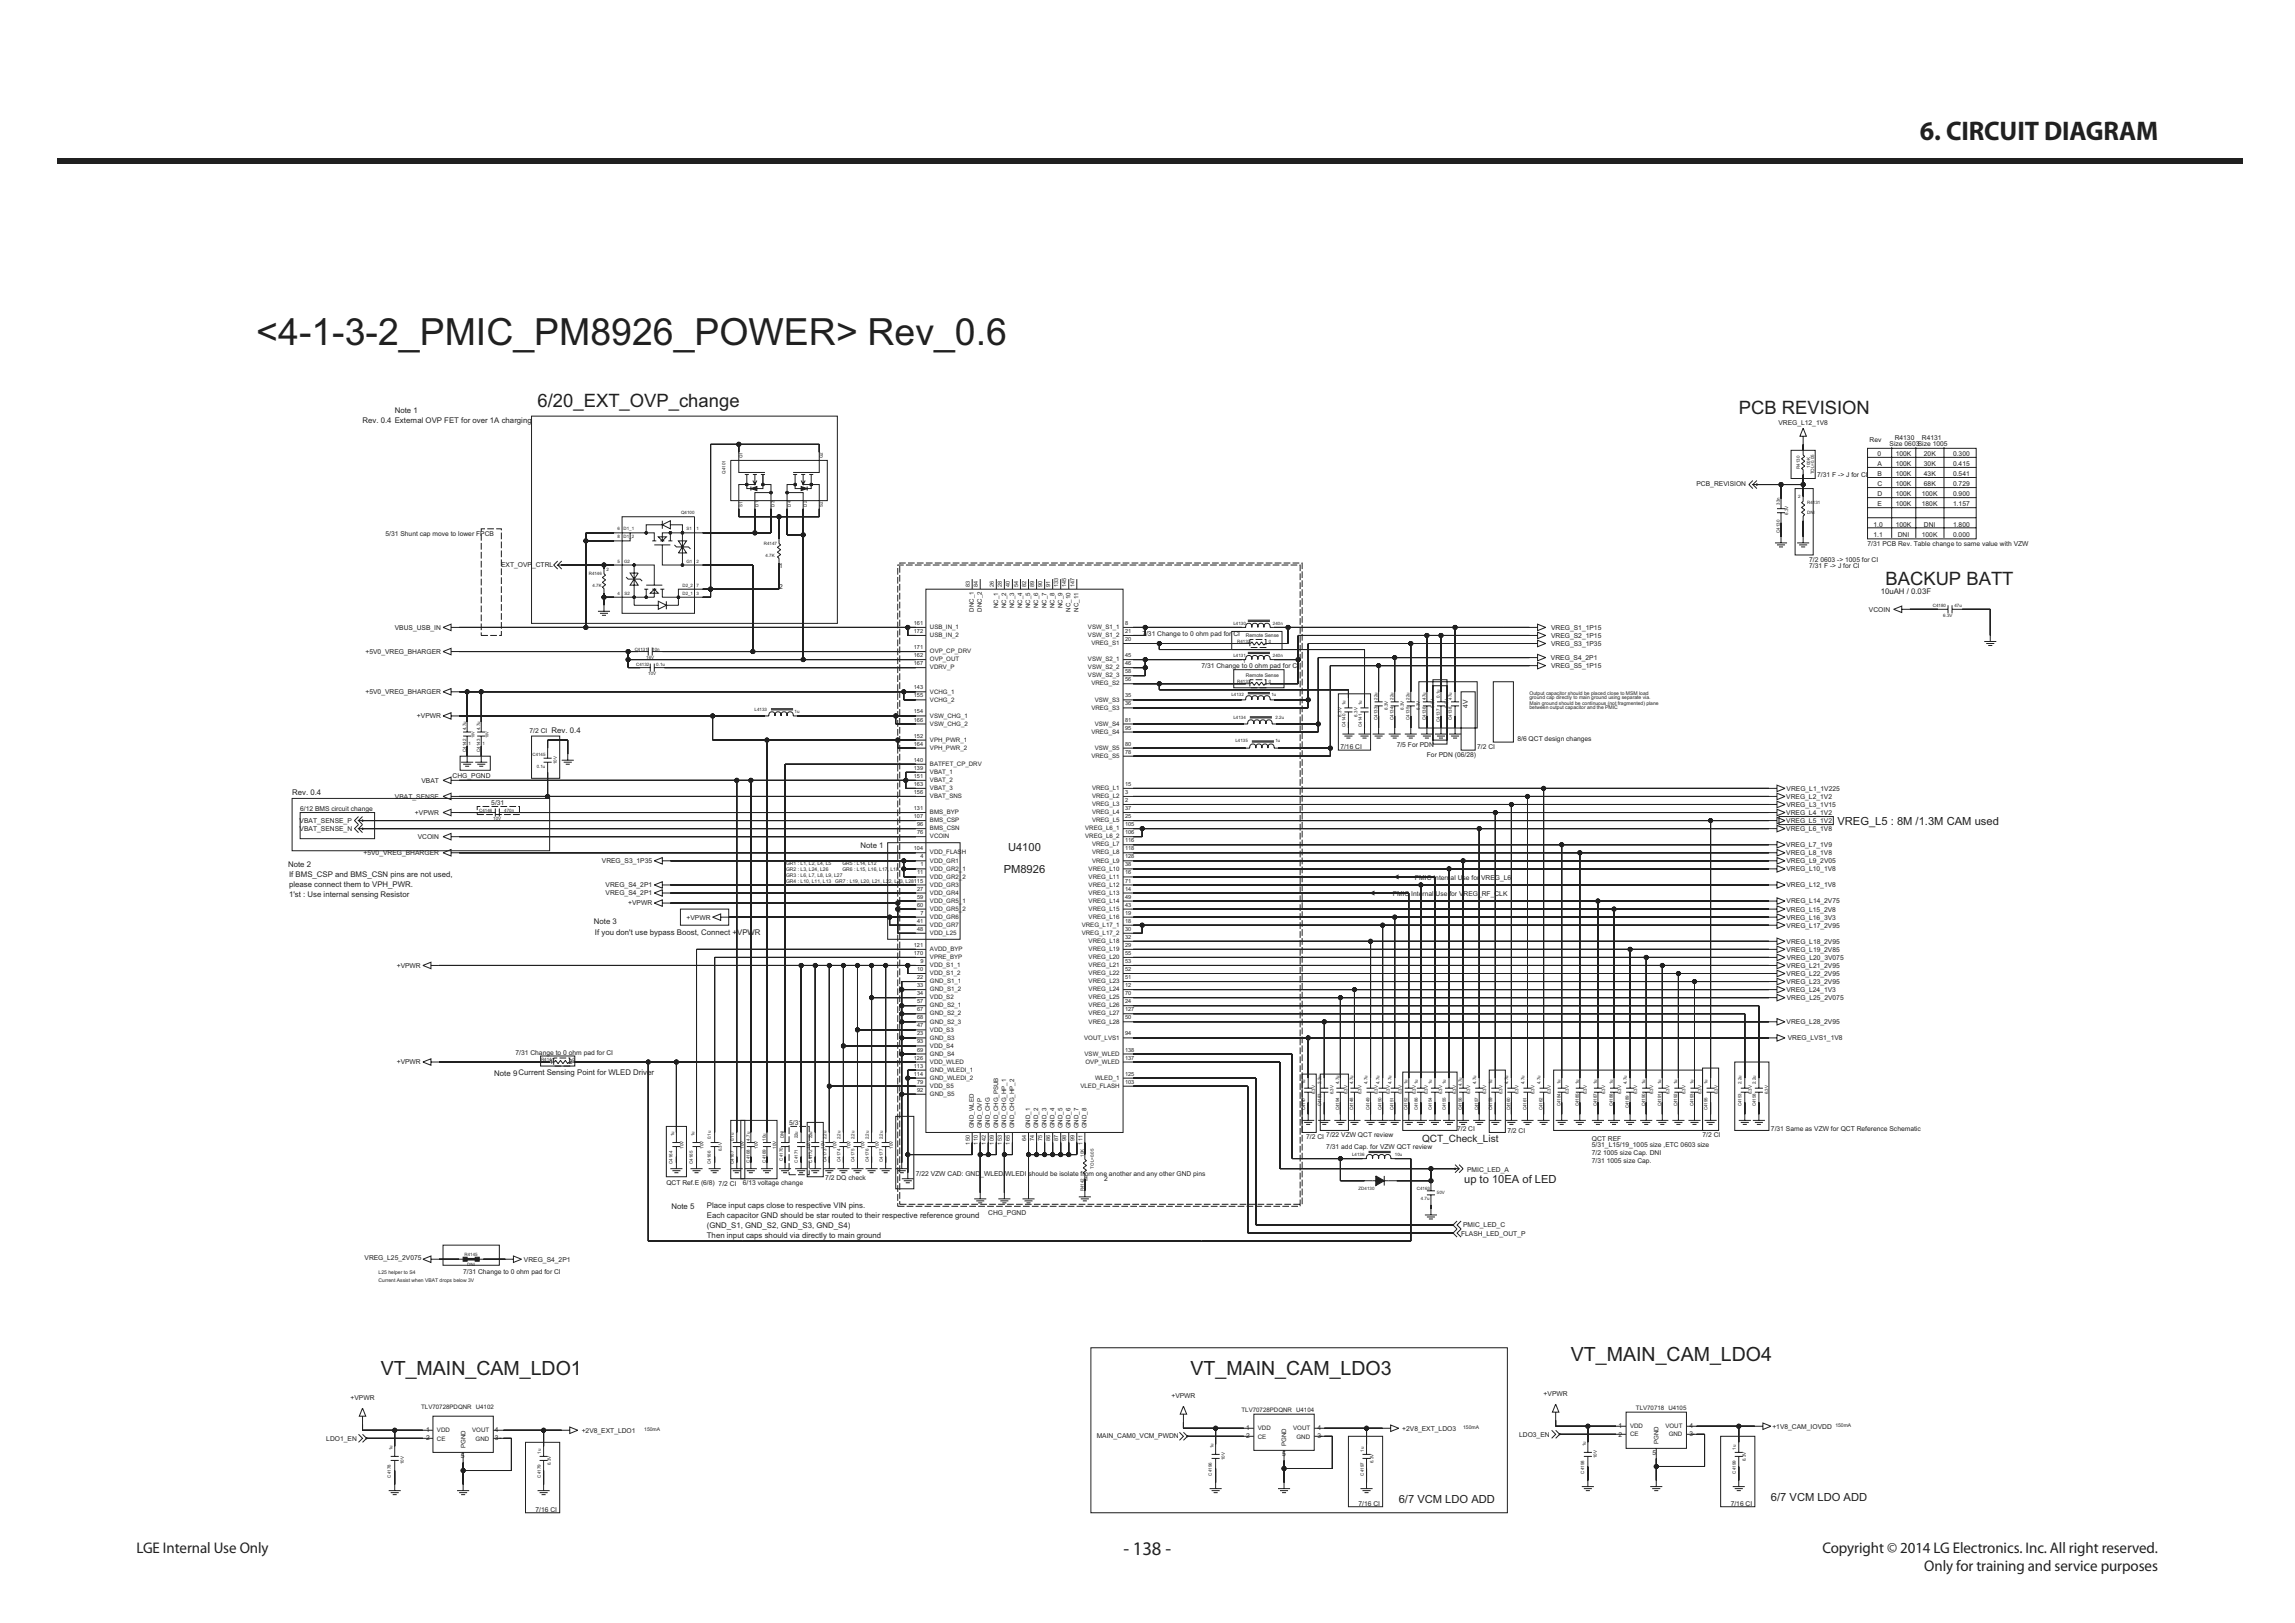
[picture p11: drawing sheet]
<svg xmlns="http://www.w3.org/2000/svg" width="420mm" height="297mm" viewBox="0 0 420 297" stroke-linecap="round" stroke-linejoin="round" font-family="sans-serif">
<defs><g id="words">
<text font-size="6.9" fill="#231f20" x="46.9" y="63.2">&lt;4-1-3-2_PMIC_PM8926_POWER&gt; Rev_0.6</text>
<text font-size="4.9" fill="#231f20" x="351.4" y="25.7">6. CIRCUIT DIAGRAM</text>
<g font-size="3.6" fill="#231f20">
<text x="69.7" y="251.6">VT_MAIN_CAM_LDO1</text>
<text x="217.9" y="251.7">VT_MAIN_CAM_LDO3</text>
<text x="287.5" y="249">VT_MAIN_CAM_LDO4</text>
</g>
<text font-size="3.5" fill="#231f20" x="205.6" y="284.6">- 138 -</text>
<g font-size="3.4" fill="#231f20">
<text x="98.4" y="74.4">6/20_EXT_OVP_change</text>
<text x="318.2" y="75.7">PCB REVISION</text>
<text x="345" y="107">BACKUP BATT</text>
</g>
<g font-size="2.8" fill="#231f20">
<text x="25" y="284.1">LGE Internal Use Only</text>
<text x="333.5" y="284.1">Copyright © 2014 LG Electronics. Inc. All right reserved.</text>
<text x="352.2" y="287.5">Only for training and service purposes</text>
</g>
<g font-size="2" fill="#231f20">
<text x="184.5" y="155.7">U4100</text>
<text x="336.2" y="150.9">VREG_L5 : 8M /1.3M CAM used</text>
<text x="183.7" y="159.7">PM8926</text>
<text x="267.9" y="216.4">up to 10EA of LED</text>
<text x="256" y="275">6/7 VCM LDO ADD</text>
<text x="324.1" y="274.6">6/7 VCM LDO ADD</text>
</g>
<text font-size="1.8" fill="#231f20" x="260.2" y="209">QCT_Check_List</text>
<g font-size="1.4" fill="#231f20">
<text x="66.3" y="77.4">Rev. 0.4 External OVP FET for over 1A charging</text>
<text x="72.2" y="75.5">Note 1</text>
<text x="344.2" y="108.8">10uAH / 0.03F</text>
<text x="101" y="134.1">Rev. 0.4</text>
<text x="53.5" y="145.5">Rev. 0.4</text>
<text x="157.5" y="155.2">Note 1</text>
<text x="52.7" y="158.7">Note 2</text>
<text x="52.9" y="160.4">If BMS_CSP and BMS_CSN pins are not used,</text>
<text x="52.9" y="164.1">1'st : Use internal sensing Resistor</text>
<text x="52.9" y="162.2">please connect them to VPH_PWR.</text>
<text x="108.7" y="169.1">Note 3</text>
<text x="108.9" y="171.1">If you don't use bypass Boost, Connect +VPWR</text>
<text x="90.5" y="196.9">Note 9Current Sensing Point for WLED Driver</text>
<text x="122.9" y="221.2">Note 5</text>
<text x="129.4" y="221">Place input caps close to respective VIN pins.</text>
<text x="129.4" y="222.8">Each capacitor GND should be star routed to their respective reference ground</text>
<text x="129.4" y="226.5">Then input caps should via directly to main ground</text>
<text x="129.4" y="224.7">(GND_S1, GND_S2, GND_S3, GND_S4)</text>
</g>
<g font-size="1.2" fill="#231f20">
<text x="325.4" y="77.7">VREG_L12_1V8</text>
<text x="342.1" y="80.9">Rev</text>
<text x="343.6" y="83.5">0</text>
<text x="345.8" y="81.6">Size 0603Size 1005</text>
<text x="346.7" y="80.5">R4130</text>
<text x="346.9" y="83.5">100K</text>
<text x="351.7" y="80.5">R4131</text>
<text x="352.1" y="83.5">20K</text>
<text x="357.4" y="83.5">0.300</text>
<text x="310.5" y="89">PCB_REVISION</text>
<text x="332.6" y="87.3">7/31 F -&gt; J for CI</text>
<text x="343.6" y="87.2">B</text>
<text x="343.6" y="85.3">A</text>
<text x="343.6" y="89">C</text>
<text x="346.9" y="85.3">100K</text>
<text x="346.9" y="89">100K</text>
<text x="346.9" y="87.2">100K</text>
<text x="352.1" y="85.3">30K</text>
<text x="352.1" y="89">68K</text>
<text x="352.1" y="87.2">43K</text>
<text x="357.4" y="87.2">0.541</text>
<text x="357.4" y="89">0.729</text>
<text x="357.4" y="85.3">0.415</text>
<text x="343.6" y="92.7">E</text>
<text x="343.6" y="90.8">D</text>
<text x="346.9" y="92.7">100K</text>
<text x="346.9" y="90.8">100K</text>
<text x="351.7" y="92.7">180K</text>
<text x="351.7" y="90.8">100K</text>
<text x="357.4" y="90.8">0.900</text>
<text x="357.4" y="92.7">1.157</text>
<text x="70.5" y="98.1">5/31 Shunt cap move to lower FPCB</text>
<text x="341.8" y="99.9">7/31 PCB Rev. Table change to same value with VZW</text>
<text x="342.9" y="96.4">1.0</text>
<text x="342.9" y="98.2">1.1</text>
<text x="346.9" y="96.4">100K</text>
<text x="347.3" y="98.2">DNI</text>
<text x="351.7" y="98.2">100K</text>
<text x="352.1" y="96.4">DNI</text>
<text x="357.4" y="98.2">0.000</text>
<text x="357.4" y="96.4">1.800</text>
<text x="91.7" y="103.7">EXT_OVP_CTRL</text>
<text x="142.6" y="107.8">2</text>
<text x="142.6" y="104">1</text>
<text x="331.1" y="102.8">7/2 0603 -&gt; 1005 for CI</text>
<text x="331.1" y="103.9">7/31 F -&gt; J for CI</text>
<text x="342" y="111.9">VCOIN</text>
<text x="66.9" y="119.7">+5V0_VREG_BHARGER</text>
<text x="72.2" y="115.3">VBUS_USB_IN</text>
<text x="209.1" y="116.4">7/31 Change to 0 ohm pad for CI</text>
<text x="283.9" y="115.3">VREG_S1_1P15</text>
<text x="283.9" y="116.7">VREG_S2_1P15</text>
<text x="283.9" y="118.2">VREG_S3_1P35</text>
<text x="219.9" y="122.3">7/31 Change to 0 ohm pad for CI</text>
<text x="283.8" y="120.8">VREG_S4_2P1</text>
<text x="283.9" y="122.2">VREG_S5_1P15</text>
<text x="66.9" y="127">+5V0_VREG_BHARGER</text>
<text x="76.3" y="131.5">+VPWR</text>
<text x="268.6" y="129.5" transform="rotate(-90 268.6 129.5)">4V</text>
<text x="96.9" y="134.1">7/2 CI</text>
<text x="245.3" y="137.1">7/16 CI</text>
<text x="255.6" y="136.7">7/5 For PDN</text>
<text x="270.3" y="137.1">7/2 CI</text>
<text x="277.7" y="135.6">8/6 QCT design changes</text>
<text x="77.1" y="143.2">VBAT</text>
<text x="82.8" y="142.3">CHG_PGND</text>
<text x="261.1" y="138.5">For PDN (06/28)</text>
<text x="54.9" y="148.5">6/12 BMS circuit change</text>
<text x="72.3" y="146.2">VBAT_SENSE</text>
<text x="75.9" y="149.1">+VPWR</text>
<text x="89.9" y="147.4">5/31</text>
<text x="326.9" y="146.2">VREG_L2_1V2</text>
<text x="326.9" y="149.1">VREG_L4_1V2</text>
<text x="326.9" y="147.7">VREG_L3_1V15</text>
<text x="326.9" y="144.7">VREG_L1_1V225</text>
<text x="54.8" y="150.7">VBAT_SENSE_P</text>
<text x="54.8" y="152.2">VBAT_SENSE_N</text>
<text x="76.4" y="153.5">VCOIN</text>
<text x="326.9" y="150.6">VREG_L5_1V2</text>
<text x="326.9" y="152.1">VREG_L6_1V8</text>
<text x="326.9" y="155">VREG_L7_1V9</text>
<text x="66.5" y="156.5">+5V0_VREG_BHARGER</text>
<text x="110.1" y="158">VREG_S3_1P35</text>
<text x="258.9" y="161">PMIC Internal Use for VREG_L6</text>
<text x="326.9" y="156.5">VREG_L8_1V8</text>
<text x="326.9" y="158">VREG_L9_2V05</text>
<text x="326.9" y="159.4">VREG_L10_1V8</text>
<text x="110.8" y="162.4">VREG_S4_2P1</text>
<text x="110.8" y="163.9">VREG_S4_2P1</text>
<text x="115" y="165.7">+VPWR</text>
<text x="254.9" y="163.9">PMIC Internal Use for VREG_RF_CLK</text>
<text x="326.9" y="162.4">VREG_L12_1V8</text>
<text x="326.9" y="166.8">VREG_L15_2V8</text>
<text x="326.9" y="165.3">VREG_L14_2V75</text>
<text x="125.6" y="168.3">+VPWR</text>
<text x="326.9" y="168.3">VREG_L16_3V3</text>
<text x="326.9" y="169.7">VREG_L17_2V95</text>
<text x="326.9" y="172.7">VREG_L18_2V95</text>
<text x="72.6" y="177.1">+VPWR</text>
<text x="326.9" y="174.2">VREG_L19_2V85</text>
<text x="326.9" y="177.1">VREG_L21_2V95</text>
<text x="326.9" y="178.6">VREG_L22_2V95</text>
<text x="327" y="175.6">VREG_L20_3V075</text>
<text x="326.9" y="181.5">VREG_L24_1V3</text>
<text x="326.9" y="180.1">VREG_L23_2V95</text>
<text x="327" y="183">VREG_L25_2V075</text>
<text x="326.9" y="187.4">VREG_L28_2V95</text>
<text x="327.2" y="190.4">VREG_LVS1_1V8</text>
<text x="72.6" y="194.8">+VPWR</text>
<text x="94.3" y="193">7/31 Change to 0 ohm pad for CI</text>
<text x="100.6" y="194.7">1</text>
<text x="104.1" y="194.7">2</text>
<text x="144.4" y="205.9">5/31</text>
<text x="239" y="208.5">7/2 CI</text>
<text x="242.7" y="208.1">7/22 VZW QCT review</text>
<text x="266.7" y="207">7/2 CI</text>
<text x="275.9" y="207.4">7/2 CI</text>
<text x="291.3" y="208.9">QCT REF</text>
<text x="291.3" y="210">5/31_L15/19_1005 size ,ETC 0603 size</text>
<text x="311.6" y="208.1">7/2 CI</text>
<text x="324.1" y="207">7/31 Same as VZW for QCT Reference Schematic</text>
<text x="151" y="215.9">7/2 DQ check</text>
<text x="167.6" y="215.1">7/22 VZW CAD: GND_WLED/WLEDI should be isolate from one another and any other GND pins</text>
<text x="242.7" y="210.3">7/31 add Cap. for VZW QCT review</text>
<text x="268.5" y="214.4">PMIC_LED_A</text>
<text x="291.3" y="212.9">7/31 1005 size Cap.</text>
<text x="291.3" y="211.4">7/2 1005 size Cap. DNI</text>
<text x="121.9" y="216.8">QCT Ref.E (6/8) 7/2 CI</text>
<text x="135.9" y="216.8">6/13 voltage change</text>
<text x="198.5" y="216">1</text>
<text x="202.1" y="216">2</text>
<text x="180.9" y="222.3">CHG_PGND</text>
<text x="267.4" y="226.2">FLASH_LED_OUT_P</text>
<text x="267.8" y="224.6">PMIC_LED_C</text>
<text x="66.7" y="230.6">VREG_L25_2V075</text>
<text x="84.8" y="233.2">7/31 Change to 0 ohm pad for CI</text>
<text x="95.9" y="230.9">VREG_S4_2P1</text>
<text x="64.1" y="256.3">+VPWR</text>
<text x="214.4" y="255.9">+VPWR</text>
<text x="282.5" y="255.5">+VPWR</text>
<text x="59.7" y="263.7">LDO1_EN</text>
<text x="78" y="263.5">2</text>
<text x="78" y="262.1">1</text>
<text x="90.5" y="263.5">3</text>
<text x="90.5" y="262.1">4</text>
<text x="106.5" y="262.2">+2V8_EXT_LDO1</text>
<text x="200.7" y="263.1">MAIN_CAM0_VCM_PWDN</text>
<text x="228" y="263.2">2</text>
<text x="228" y="261.7">1</text>
<text x="241.1" y="263.2">3</text>
<text x="241.1" y="261.7">4</text>
<text x="256.6" y="261.9">+2V8_EXT_LDO3</text>
<text x="278" y="263">LDO3_EN</text>
<text x="296.2" y="262.9">2</text>
<text x="296.2" y="261.4">1</text>
<text x="309.2" y="262.8">3</text>
<text x="309.2" y="261.3">4</text>
<text x="324.4" y="261.4">+1V8_CAM_IOVDD</text>
<text x="84.3" y="266.8">5</text>
<text x="234.6" y="266.4">5</text>
<text x="302.4" y="266.2">5</text>
<text x="248.6" y="275.5">7/16 CI</text>
<text x="316.7" y="275.5">7/16 CI</text>
<text x="98" y="276.6">7/16 CI</text>
</g>
<g font-size="1.1" fill="#231f20">
<text x="178.2" y="111.9" transform="rotate(-90 178.2 111.9)">DNC_1</text>
<text x="179.7" y="111.9" transform="rotate(-90 179.7 111.9)">DNC_2</text>
<text x="182.6" y="111.3" transform="rotate(-90 182.6 111.3)">NC_1</text>
<text x="184.1" y="111.3" transform="rotate(-90 184.1 111.3)">NC_2</text>
<text x="185.6" y="111.3" transform="rotate(-90 185.6 111.3)">NC_3</text>
<text x="187.1" y="111.3" transform="rotate(-90 187.1 111.3)">NC_4</text>
<text x="188.5" y="111.3" transform="rotate(-90 188.5 111.3)">NC_5</text>
<text x="190" y="111.3" transform="rotate(-90 190 111.3)">NC_6</text>
<text x="191.5" y="111.3" transform="rotate(-90 191.5 111.3)">NC_7</text>
<text x="193" y="111.3" transform="rotate(-90 193 111.3)">NC_8</text>
<text x="194.4" y="111.3" transform="rotate(-90 194.4 111.3)">NC_9</text>
<text x="195.9" y="111.9" transform="rotate(-90 195.9 111.9)">NC_10</text>
<text x="197.4" y="111.9" transform="rotate(-90 197.4 111.9)">NC_11</text>
<text x="170.2" y="115.1">USB_IN_1</text>
<text x="170.2" y="116.6">USB_IN_2</text>
<text x="170.2" y="119.5">OVP_CP_DRV</text>
<text x="199.1" y="115.1">VSW_S1_1</text>
<text x="199.1" y="116.6">VSW_S1_2</text>
<text x="199.7" y="118.1">VREG_S1</text>
<text x="170.2" y="121">OVP_OUT</text>
<text x="170.2" y="122.5">VDRV_P</text>
<text x="199.1" y="121">VSW_S2_1</text>
<text x="199.1" y="122.5">VSW_S2_2</text>
<text x="199.1" y="124">VSW_S2_3</text>
<text x="199.7" y="125.4">VREG_S2</text>
<text x="170.2" y="126.9">VCHG_1</text>
<text x="170.2" y="128.4">VCHG_2</text>
<text x="170.2" y="131.3">VSW_CHG_1</text>
<text x="199.7" y="129.9">VREG_S3</text>
<text x="200.3" y="128.4">VSW_S3</text>
<text x="170.2" y="132.8">VSW_CHG_2</text>
<text x="170.2" y="135.7">VPH_PWR_1</text>
<text x="170.2" y="137.2">VPH_PWR_2</text>
<text x="199.7" y="134.3">VREG_S4</text>
<text x="200.3" y="137.2">VSW_S5</text>
<text x="200.3" y="132.8">VSW_S4</text>
<text x="170.2" y="140.2">BATFET_CP_DRV</text>
<text x="170.2" y="141.6">VBAT_1</text>
<text x="170.2" y="143.1">VBAT_2</text>
<text x="199.7" y="138.7">VREG_S5</text>
<text x="170.2" y="144.6">VBAT_3</text>
<text x="170.2" y="146.1">VBAT_SNS</text>
<text x="170.2" y="149">BMS_BYP</text>
<text x="199.8" y="144.6">VREG_L1</text>
<text x="199.8" y="146.1">VREG_L2</text>
<text x="199.8" y="147.5">VREG_L3</text>
<text x="199.8" y="149">VREG_L4</text>
<text x="170.2" y="150.5">BMS_CSP</text>
<text x="170.2" y="152">BMS_CSN</text>
<text x="170.2" y="153.4">VCOIN</text>
<text x="198.6" y="153.4">VREG_L6_2</text>
<text x="198.6" y="152">VREG_L6_1</text>
<text x="199.8" y="150.5">VREG_L5</text>
<text x="199.8" y="154.9">VREG_L7</text>
<text x="170.2" y="156.4">VDD_FLASH</text>
<text x="170.2" y="157.8">VDD_GR1</text>
<text x="170.2" y="160.8">VDD_GR2_2</text>
<text x="170.2" y="159.3">VDD_GR2_1</text>
<text x="199.2" y="159.3">VREG_L10</text>
<text x="199.2" y="160.8">VREG_L11</text>
<text x="199.8" y="156.4">VREG_L8</text>
<text x="199.8" y="157.8">VREG_L9</text>
<text x="170.2" y="162.3">VDD_GR3</text>
<text x="170.2" y="163.7">VDD_GR4</text>
<text x="170.2" y="166.7">VDD_GR5_2</text>
<text x="170.2" y="165.2">VDD_GR5_1</text>
<text x="199.2" y="162.3">VREG_L12</text>
<text x="199.2" y="163.7">VREG_L13</text>
<text x="199.2" y="165.2">VREG_L14</text>
<text x="199.2" y="166.7">VREG_L15</text>
<text x="170.2" y="168.2">VDD_GR6</text>
<text x="170.2" y="169.6">VDD_GR7</text>
<text x="170.2" y="171.1">VDD_L25</text>
<text x="198" y="171.1">VREG_L17_2</text>
<text x="198" y="169.6">VREG_L17_1</text>
<text x="199.2" y="168.2">VREG_L16</text>
<text x="199.2" y="172.6">VREG_L18</text>
<text x="170.2" y="174">AVDD_BYP</text>
<text x="170.2" y="175.5">VPRE_BYP</text>
<text x="170.2" y="178.5">VDD_S1_2</text>
<text x="170.2" y="177">VDD_S1_1</text>
<text x="170.2" y="179.9">GND_S1_1</text>
<text x="199.2" y="174">VREG_L19</text>
<text x="199.2" y="175.5">VREG_L20</text>
<text x="199.2" y="177">VREG_L21</text>
<text x="199.2" y="178.5">VREG_L22</text>
<text x="199.2" y="179.9">VREG_L23</text>
<text x="170.2" y="181.4">GND_S1_2</text>
<text x="170.2" y="182.9">VDD_S2</text>
<text x="170.2" y="185.8">GND_S2_2</text>
<text x="170.2" y="184.4">GND_S2_1</text>
<text x="199.2" y="181.4">VREG_L24</text>
<text x="199.2" y="182.9">VREG_L25</text>
<text x="199.2" y="184.4">VREG_L26</text>
<text x="199.2" y="185.8">VREG_L27</text>
<text x="170.2" y="187.3">GND_S2_3</text>
<text x="170.2" y="188.8">VDD_S3</text>
<text x="170.2" y="190.2">GND_S3</text>
<text x="170.2" y="191.7">VDD_S4</text>
<text x="198.4" y="190.2">VOUT_LVS1</text>
<text x="199.2" y="187.3">VREG_L28</text>
<text x="170.2" y="193.2">GND_S4</text>
<text x="170.2" y="194.7">VDD_WLED</text>
<text x="170.2" y="196.1">GND_WLEDI_1</text>
<text x="170.2" y="197.6">GND_WLEDI_2</text>
<text x="198.5" y="193.2">VSW_WLED</text>
<text x="198.7" y="194.7">OVP_WLED</text>
<text x="200.4" y="197.6">WLED_1</text>
<text x="170.2" y="200.6">GND_S5</text>
<text x="170.2" y="199.1">VDD_S5</text>
<text x="197.7" y="199.1">VLED_FLASH</text>
<text x="178.2" y="206.5" transform="rotate(-90 178.2 206.5)">GND_WLED</text>
<text x="179.7" y="206.5" transform="rotate(-90 179.7 206.5)">GND_OVP</text>
<text x="181.2" y="206.5" transform="rotate(-90 181.2 206.5)">GND_CHG</text>
<text x="182.6" y="206.5" transform="rotate(-90 182.6 206.5)">GND_CHG_PSUB</text>
<text x="184.1" y="206.5" transform="rotate(-90 184.1 206.5)">GND_CHG_HP_1</text>
<text x="185.6" y="206.5" transform="rotate(-90 185.6 206.5)">GND_CHG_HP_2</text>
<text x="188.5" y="206.5" transform="rotate(-90 188.5 206.5)">GND_1</text>
<text x="190" y="206.5" transform="rotate(-90 190 206.5)">GND_2</text>
<text x="191.5" y="206.5" transform="rotate(-90 191.5 206.5)">GND_3</text>
<text x="193" y="206.5" transform="rotate(-90 193 206.5)">GND_4</text>
<text x="194.4" y="206.5" transform="rotate(-90 194.4 206.5)">GND_5</text>
<text x="195.9" y="206.5" transform="rotate(-90 195.9 206.5)">GND_6</text>
<text x="197.4" y="206.5" transform="rotate(-90 197.4 206.5)">GND_7</text>
<text x="198.9" y="206.5" transform="rotate(-90 198.9 206.5)">GND_8</text>
<text x="77.1" y="257.9">TLV70728PDQNR U4102</text>
<text x="80" y="262.1">VDD</text>
<text x="80" y="263.6">CE</text>
<text x="86.4" y="262.1">VOUT</text>
<text x="87" y="263.6">GND</text>
<text x="227.2" y="258.5">TLV70728PDQNR U4104</text>
<text x="230.2" y="261.8">VDD</text>
<text x="230.2" y="263.2">CE</text>
<text x="236.6" y="261.8">VOUT</text>
<text x="237.3" y="263.2">GND</text>
<text x="298.3" y="261.4">VDD</text>
<text x="298.3" y="262.9">CE</text>
<text x="299.4" y="258.1">TLV70718 U4105</text>
<text x="304.8" y="261.4">VOUT</text>
<text x="305.4" y="262.9">GND</text>
<text x="85.2" y="265" transform="rotate(-90 85.2 265)">PGND</text>
<text x="235.4" y="264.7" transform="rotate(-90 235.4 264.7)">PGND</text>
<text x="303.5" y="264.3" transform="rotate(-90 303.5 264.3)">PGND</text>
</g>
<g font-size="1" fill="#231f20">
<text x="177.5" y="107.4" transform="rotate(-90 177.5 107.4)">83</text>
<text x="178.9" y="107.4" transform="rotate(-90 178.9 107.4)">84</text>
<text x="181.9" y="107.4" transform="rotate(-90 181.9 107.4)">26</text>
<text x="183.4" y="107.4" transform="rotate(-90 183.4 107.4)">28</text>
<text x="184.8" y="107.4" transform="rotate(-90 184.8 107.4)">40</text>
<text x="186.3" y="107.4" transform="rotate(-90 186.3 107.4)">54</text>
<text x="187.8" y="107.4" transform="rotate(-90 187.8 107.4)">82</text>
<text x="189.2" y="107.4" transform="rotate(-90 189.2 107.4)">89</text>
<text x="190.7" y="107.4" transform="rotate(-90 190.7 107.4)">90</text>
<text x="192.2" y="107.4" transform="rotate(-90 192.2 107.4)">91</text>
<text x="193.7" y="107.4" transform="rotate(-90 193.7 107.4)">133</text>
<text x="195.1" y="107.4" transform="rotate(-90 195.1 107.4)">145</text>
<text x="196.6" y="107.4" transform="rotate(-90 196.6 107.4)">147</text>
<text x="167.2" y="118.8">171</text>
<text x="167.2" y="115.8">172</text>
<text x="167.2" y="114.4">161</text>
<text x="205.9" y="117.3">20</text>
<text x="205.9" y="115.8">21</text>
<text x="205.9" y="114.4">8</text>
<text x="167.2" y="121.7">167</text>
<text x="167.2" y="120.3">162</text>
<text x="205.9" y="124.7">56</text>
<text x="205.9" y="123.2">58</text>
<text x="205.9" y="121.7">46</text>
<text x="205.9" y="120.3">45</text>
<text x="167.2" y="130.6">154</text>
<text x="167.2" y="127.6">155</text>
<text x="167.2" y="126.1">143</text>
<text x="205.9" y="129.1">36</text>
<text x="205.9" y="127.6">35</text>
<text x="167.2" y="136.5">164</text>
<text x="167.2" y="135">152</text>
<text x="167.2" y="132">166</text>
<text x="205.9" y="137.9">78</text>
<text x="205.9" y="136.5">80</text>
<text x="205.9" y="133.5">95</text>
<text x="205.9" y="132">81</text>
<text x="167.2" y="143.8">163</text>
<text x="167.2" y="142.3">151</text>
<text x="167.2" y="140.9">139</text>
<text x="167.2" y="139.4">140</text>
<text x="205.9" y="143.8">15</text>
<text x="167.2" y="149.7">107</text>
<text x="167.2" y="148.2">131</text>
<text x="167.2" y="145.3">156</text>
<text x="205.9" y="149.7">25</text>
<text x="205.9" y="148.2">37</text>
<text x="205.9" y="146.8">2</text>
<text x="205.9" y="145.3">3</text>
<text x="167.2" y="155.6">104</text>
<text x="167.8" y="152.7">76</text>
<text x="167.8" y="151.2">96</text>
<text x="205.9" y="151.2">105</text>
<text x="205.9" y="155.6">118</text>
<text x="205.9" y="154.1">116</text>
<text x="205.9" y="152.7">106</text>
<text x="167.8" y="160">11</text>
<text x="168.5" y="158.5">1</text>
<text x="168.5" y="157.1">4</text>
<text x="205.9" y="161.5">71</text>
<text x="205.9" y="160">16</text>
<text x="205.9" y="158.5">38</text>
<text x="205.9" y="157.1">128</text>
<text x="167.8" y="164.4">59</text>
<text x="167.8" y="165.9">60</text>
<text x="167.8" y="163">27</text>
<text x="168.5" y="167.4">7</text>
<text x="205.9" y="167.4">19</text>
<text x="205.9" y="165.9">43</text>
<text x="205.9" y="164.4">49</text>
<text x="205.9" y="163">14</text>
<text x="167.2" y="173.3">121</text>
<text x="167.8" y="170.3">48</text>
<text x="167.8" y="168.9">41</text>
<text x="205.9" y="168.9">18</text>
<text x="205.9" y="173.3">29</text>
<text x="205.9" y="171.8">32</text>
<text x="205.9" y="170.3">30</text>
<text x="167.2" y="174.8">170</text>
<text x="167.8" y="179.2">22</text>
<text x="167.8" y="177.7">10</text>
<text x="168.5" y="176.2">9</text>
<text x="205.9" y="179.2">51</text>
<text x="205.9" y="177.7">52</text>
<text x="205.9" y="176.2">53</text>
<text x="205.9" y="174.7">55</text>
<text x="167.8" y="183.6">57</text>
<text x="167.8" y="185.1">67</text>
<text x="167.8" y="182.1">34</text>
<text x="167.8" y="180.6">33</text>
<text x="205.9" y="185.1">127</text>
<text x="205.9" y="183.6">24</text>
<text x="205.9" y="182.1">70</text>
<text x="205.9" y="180.6">12</text>
<text x="167.8" y="191">93</text>
<text x="167.8" y="189.5">23</text>
<text x="167.8" y="188">47</text>
<text x="167.8" y="186.5">68</text>
<text x="205.9" y="189.5">94</text>
<text x="205.9" y="186.5">50</text>
<text x="167.2" y="196.8">114</text>
<text x="167.2" y="195.4">113</text>
<text x="167.2" y="193.9">126</text>
<text x="167.8" y="192.4">69</text>
<text x="205.9" y="196.8">125</text>
<text x="205.9" y="193.9">137</text>
<text x="205.9" y="192.4">138</text>
<text x="167.8" y="199.8">92</text>
<text x="167.8" y="198.3">79</text>
<text x="205.9" y="198.3">103</text>
<text x="177.5" y="209.4" transform="rotate(-90 177.5 209.4)">150</text>
<text x="178.9" y="209.4" transform="rotate(-90 178.9 209.4)">110</text>
<text x="180.4" y="209.4" transform="rotate(-90 180.4 209.4)">142</text>
<text x="181.9" y="209.4" transform="rotate(-90 181.9 209.4)">109</text>
<text x="183.4" y="209.4" transform="rotate(-90 183.4 209.4)">153</text>
<text x="184.8" y="209.4" transform="rotate(-90 184.8 209.4)">165</text>
<text x="187.8" y="208.8" transform="rotate(-90 187.8 208.8)">64</text>
<text x="189.2" y="208.8" transform="rotate(-90 189.2 208.8)">74</text>
<text x="190.7" y="208.8" transform="rotate(-90 190.7 208.8)">75</text>
<text x="192.2" y="208.8" transform="rotate(-90 192.2 208.8)">86</text>
<text x="193.7" y="208.8" transform="rotate(-90 193.7 208.8)">87</text>
<text x="195.1" y="208.8" transform="rotate(-90 195.1 208.8)">98</text>
<text x="196.6" y="208.8" transform="rotate(-90 196.6 208.8)">99</text>
<text x="198.1" y="209.4" transform="rotate(-90 198.1 209.4)">111</text>
</g>
<g font-size=".9" fill="#231f20">
<text x="228" y="116.5">Remote Sense</text>
<text x="228" y="123.9">Remote Sense</text>
<text x="279.9" y="127.2">Output capacitor should be placed close to MSM load</text>
<text x="279.9" y="127.9">ground cap directly to main ground using separate via.</text>
<text x="279.9" y="129">Main ground should be continuous (not fragmented) plane</text>
<text x="279.9" y="129.7">between output capacitor and the PMIC</text>
<text x="143.9" y="161.6">GR4 : L10, L11, L13</text>
<text x="143.9" y="160.5">GR3 : L6, L7, L8, L9, L27</text>
<text x="143.9" y="159.4">GR2 : L3, L24, L26</text>
<text x="143.9" y="158.3">GR1 : L1, L2, L4, L5</text>
<text x="152.8" y="161.6">GR7 : L19, L20, L21, L22, L23, L28115</text>
<text x="154.2" y="159.4">GR6 : L15, L16, L17, L18</text>
<text x="154.2" y="158.3">GR5 : L14, L12</text>
<text x="69.3" y="233.2">L25 helper to S4</text>
<text x="69.3" y="234.7">Current Assist when VBAT drops below 3V</text>
<text x="117.9" y="261.9">150mA</text>
<text x="267.8" y="261.6">150mA</text>
<text x="335.9" y="261.2">150mA</text>
</g>
<g font-size=".8" fill="#231f20">
<text x="135.9" y="83.9" transform="rotate(-90 135.9 83.9)">G1</text>
<text x="150.6" y="83.9" transform="rotate(-90 150.6 83.9)">G2</text>
<text x="132.8" y="86.7" transform="rotate(-90 132.8 86.7)">Q4101</text>
<text x="329.4" y="85.8" transform="rotate(-90 329.4 85.8)">R4130</text>
<text x="331.3" y="85.6" transform="rotate(-90 331.3 85.6)">100K</text>
<text x="332" y="86.8" transform="rotate(-90 332 86.8)">TOL=0.05</text>
<text x="124.6" y="94.1">Q4100</text>
<text x="135.9" y="92.7" transform="rotate(-90 135.9 92.7)">S1</text>
<text x="138.8" y="92.7" transform="rotate(-90 138.8 92.7)">D1</text>
<text x="141.8" y="92.7" transform="rotate(-90 141.8 92.7)">D3</text>
<text x="144.7" y="92.7" transform="rotate(-90 144.7 92.7)">D4</text>
<text x="147.6" y="92.7" transform="rotate(-90 147.6 92.7)">D2</text>
<text x="150.6" y="92.7" transform="rotate(-90 150.6 92.7)">S2</text>
<text x="325.7" y="92.4" transform="rotate(-90 325.7 92.4)">33n</text>
<text x="327.2" y="94.2" transform="rotate(-90 327.2 94.2)">6.3V</text>
<text x="329.1" y="91.2">2</text>
<text x="330.7" y="92.3">R4131</text>
<text x="330.7" y="94.1">DNI</text>
<text x="113" y="98.5">8</text>
<text x="113" y="97.1">6</text>
<text x="114.1" y="97.1">D1_1</text>
<text x="114.1" y="98.5">D1_2</text>
<text x="125.6" y="97.1">S1</text>
<text x="127.5" y="97.1">1</text>
<text x="139.8" y="99.7">R4147</text>
<text x="140.1" y="101.9">4.7K</text>
<text x="325.7" y="97.5" transform="rotate(-90 325.7 97.5)">C4130</text>
<text x="107.8" y="105.2">R4146</text>
<text x="108.4" y="107.4">4.7K</text>
<text x="111" y="104.4">2</text>
<text x="113" y="103">5</text>
<text x="114.2" y="103">G2</text>
<text x="124.9" y="107.4">D2_2</text>
<text x="125.6" y="103">G1</text>
<text x="127.5" y="107.4">7</text>
<text x="127.5" y="103">2</text>
<text x="113" y="108.8">4</text>
<text x="114.3" y="108.8">S2</text>
<text x="124.9" y="108.8">D2_1</text>
<text x="127.5" y="108.8">3</text>
<text x="353.7" y="111.1">C4180</text>
<text x="355.6" y="112.8">6.3V</text>
<text x="357.7" y="111.1">47u</text>
<text x="116.2" y="119.1">C4131</text>
<text x="119.4" y="119.1">10n</text>
<text x="225.7" y="114.3">L4130</text>
<text x="226.4" y="117.6">R4132</text>
<text x="232.2" y="117.6">0</text>
<text x="233" y="114.3">240n</text>
<text x="116.4" y="121.8">C4132</text>
<text x="118.3" y="120.6">16V</text>
<text x="118.6" y="123.5">10V</text>
<text x="120.1" y="121.8">0.1u</text>
<text x="225.7" y="120.2">L4131</text>
<text x="226.4" y="125">R4133</text>
<text x="227.5" y="121.3">1</text>
<text x="232.2" y="125">0</text>
<text x="233" y="120.2">240n</text>
<text x="138.1" y="130.1">L4133</text>
<text x="145.4" y="130.5">1u</text>
<text x="225.4" y="127.4">L4132</text>
<text x="225.7" y="131.6">L4134</text>
<text x="232.7" y="127.4">1u</text>
<text x="233.4" y="131.6">2.2u</text>
<text x="245.5" y="131.1" transform="rotate(-90 245.5 131.1)">6.3V</text>
<text x="246.3" y="129" transform="rotate(-90 246.3 129)">1u</text>
<text x="248.4" y="131.1" transform="rotate(-90 248.4 131.1)">6.3V</text>
<text x="249.2" y="129" transform="rotate(-90 249.2 129)">1u</text>
<text x="252.1" y="131.8" transform="rotate(-90 252.1 131.8)">C4133</text>
<text x="252.1" y="128.1" transform="rotate(-90 252.1 128.1)">22u</text>
<text x="254" y="129.9" transform="rotate(-90 254 129.9)">6.3V</text>
<text x="255" y="131.7" transform="rotate(-90 255 131.7)">C4134</text>
<text x="255" y="128.1" transform="rotate(-90 255 128.1)">22u</text>
<text x="256.9" y="129.9" transform="rotate(-90 256.9 129.9)">6.3V</text>
<text x="258" y="131.8" transform="rotate(-90 258 131.8)">C4135</text>
<text x="258" y="128.1" transform="rotate(-90 258 128.1)">22u</text>
<text x="259.9" y="129.9" transform="rotate(-90 259.9 129.9)">6.3V</text>
<text x="260.9" y="131.8" transform="rotate(-90 260.9 131.8)">C4136</text>
<text x="260.9" y="128.1" transform="rotate(-90 260.9 128.1)">47u</text>
<text x="262.4" y="129.5" transform="rotate(-90 262.4 129.5)">6.3V</text>
<text x="263.5" y="127.7" transform="rotate(-90 263.5 127.7)">0.1u</text>
<text x="265" y="129.5" transform="rotate(-90 265 129.5)">6.3V</text>
<text x="265.7" y="131.8" transform="rotate(-90 265.7 131.8)">C4138</text>
<text x="265.7" y="128.1" transform="rotate(-90 265.7 128.1)">47u</text>
<text x="85.3" y="137.6" transform="rotate(-90 85.3 137.6)">C4142</text>
<text x="85.3" y="133.6" transform="rotate(-90 85.3 133.6)">4.7u</text>
<text x="85.7" y="136.3">1</text>
<text x="87.9" y="137.6" transform="rotate(-90 87.9 137.6)">C4143</text>
<text x="87.9" y="133.6" transform="rotate(-90 87.9 133.6)">4.7u</text>
<text x="88.3" y="136.3">1</text>
<text x="226.1" y="135.8">L4135</text>
<text x="233.4" y="135.8">1u</text>
<text x="246.3" y="133.1" transform="rotate(-90 246.3 133.1)">C4140</text>
<text x="249.2" y="133.1" transform="rotate(-90 249.2 133.1)">C4141</text>
<text x="263.5" y="132.1" transform="rotate(-90 263.5 132.1)">C4137</text>
<text x="97.4" y="138.4">C4145</text>
<text x="98.2" y="140.6">0.1u</text>
<text x="101.9" y="139.9" transform="rotate(-90 101.9 139.9)">10V</text>
<text x="87.7" y="148.5">C4146</text>
<text x="92.3" y="148.5">470n</text>
<text x="90.3" y="150">10V</text>
<text x="99" y="194.2">R4141</text>
<text x="104.8" y="194.2">0</text>
<text x="238.8" y="203.2" transform="rotate(-90 238.8 203.2)">C4147</text>
<text x="238.8" y="198.4" transform="rotate(-90 238.8 198.4)">1u</text>
<text x="240.7" y="200.2" transform="rotate(-90 240.7 200.2)">6.3V</text>
<text x="241.8" y="202.4" transform="rotate(-90 241.8 202.4)">C4183</text>
<text x="241.8" y="198.4" transform="rotate(-90 241.8 198.4)">2.2u</text>
<text x="244" y="200.2" transform="rotate(-90 244 200.2)">6.3V</text>
<text x="245.1" y="198.4" transform="rotate(-90 245.1 198.4)">4.7u</text>
<text x="245.1" y="203.2" transform="rotate(-90 245.1 203.2)">C4194</text>
<text x="246.6" y="200.2" transform="rotate(-90 246.6 200.2)">6.3V</text>
<text x="247.7" y="203.2" transform="rotate(-90 247.7 203.2)">C4148</text>
<text x="247.7" y="198.4" transform="rotate(-90 247.7 198.4)">4.7u</text>
<text x="249.2" y="200.2" transform="rotate(-90 249.2 200.2)">6.3V</text>
<text x="250.2" y="198.4" transform="rotate(-90 250.2 198.4)">4.7u</text>
<text x="250.6" y="203.2" transform="rotate(-90 250.6 203.2)">C4149</text>
<text x="252.1" y="200.2" transform="rotate(-90 252.1 200.2)">6.3V</text>
<text x="252.5" y="198.4" transform="rotate(-90 252.5 198.4)">4.7u</text>
<text x="252.8" y="203.2" transform="rotate(-90 252.8 203.2)">C4150</text>
<text x="254.3" y="200.2" transform="rotate(-90 254.3 200.2)">6.3V</text>
<text x="254.7" y="198.4" transform="rotate(-90 254.7 198.4)">4.7u</text>
<text x="255" y="203.2" transform="rotate(-90 255 203.2)">C4151</text>
<text x="256.5" y="200.2" transform="rotate(-90 256.5 200.2)">6.3V</text>
<text x="257.6" y="203.2" transform="rotate(-90 257.6 203.2)">C4152</text>
<text x="257.6" y="198.4" transform="rotate(-90 257.6 198.4)">1u</text>
<text x="259.1" y="200.2" transform="rotate(-90 259.1 200.2)">6.3V</text>
<text x="259.4" y="203.2" transform="rotate(-90 259.4 203.2)">C4186</text>
<text x="259.4" y="198.4" transform="rotate(-90 259.4 198.4)">1u</text>
<text x="261.3" y="200.2" transform="rotate(-90 261.3 200.2)">6.3V</text>
<text x="262" y="203.2" transform="rotate(-90 262 203.2)">C4154</text>
<text x="262" y="198.4" transform="rotate(-90 262 198.4)">1u</text>
<text x="263.9" y="200.2" transform="rotate(-90 263.9 200.2)">6.3V</text>
<text x="264.6" y="203.2" transform="rotate(-90 264.6 203.2)">C4155</text>
<text x="264.6" y="198.4" transform="rotate(-90 264.6 198.4)">1u</text>
<text x="266.5" y="200.2" transform="rotate(-90 266.5 200.2)">6.3V</text>
<text x="267.6" y="203.2" transform="rotate(-90 267.6 203.2)">C4156</text>
<text x="267.6" y="198.8" transform="rotate(-90 267.6 198.8)">4.7u</text>
<text x="269.1" y="200.2" transform="rotate(-90 269.1 200.2)">6.3V</text>
<text x="270.1" y="198.4" transform="rotate(-90 270.1 198.4)">4.7u</text>
<text x="270.5" y="203.2" transform="rotate(-90 270.5 203.2)">C4157</text>
<text x="272" y="200.2" transform="rotate(-90 272 200.2)">6.3V</text>
<text x="273.1" y="203.2" transform="rotate(-90 273.1 203.2)">C4159</text>
<text x="273.1" y="198.4" transform="rotate(-90 273.1 198.4)">1u</text>
<text x="275" y="200.2" transform="rotate(-90 275 200.2)">6.3V</text>
<text x="276" y="198.4" transform="rotate(-90 276 198.4)">4.7u</text>
<text x="276.4" y="203.2" transform="rotate(-90 276.4 203.2)">C4160</text>
<text x="277.9" y="200.2" transform="rotate(-90 277.9 200.2)">6.3V</text>
<text x="279" y="198.4" transform="rotate(-90 279 198.4)">4.7u</text>
<text x="279.3" y="203.2" transform="rotate(-90 279.3 203.2)">C4161</text>
<text x="280.8" y="200.2" transform="rotate(-90 280.8 200.2)">6.3V</text>
<text x="281.9" y="198.4" transform="rotate(-90 281.9 198.4)">4.7u</text>
<text x="282.3" y="203.2" transform="rotate(-90 282.3 203.2)">C4162</text>
<text x="283.8" y="200.2" transform="rotate(-90 283.8 200.2)">6.3V</text>
<text x="285.6" y="202.4" transform="rotate(-90 285.6 202.4)">C4184</text>
<text x="285.6" y="198.4" transform="rotate(-90 285.6 198.4)">1u</text>
<text x="287.1" y="200.2" transform="rotate(-90 287.1 200.2)">6.3V</text>
<text x="288.9" y="202.4" transform="rotate(-90 288.9 202.4)">C4185</text>
<text x="288.9" y="198.4" transform="rotate(-90 288.9 198.4)">1u</text>
<text x="290.4" y="200.2" transform="rotate(-90 290.4 200.2)">6.3V</text>
<text x="292.2" y="202.4" transform="rotate(-90 292.2 202.4)">C4187</text>
<text x="292.2" y="198.4" transform="rotate(-90 292.2 198.4)">1u</text>
<text x="293.7" y="200.2" transform="rotate(-90 293.7 200.2)">6.3V</text>
<text x="295.2" y="202.4" transform="rotate(-90 295.2 202.4)">C4188</text>
<text x="295.2" y="198.4" transform="rotate(-90 295.2 198.4)">1u</text>
<text x="296.7" y="200.2" transform="rotate(-90 296.7 200.2)">6.3V</text>
<text x="297.7" y="198.4" transform="rotate(-90 297.7 198.4)">4.7u</text>
<text x="298.1" y="202.8" transform="rotate(-90 298.1 202.8)">C4189</text>
<text x="299.6" y="200.2" transform="rotate(-90 299.6 200.2)">6.3V</text>
<text x="301.1" y="202.4" transform="rotate(-90 301.1 202.4)">C4190</text>
<text x="301.1" y="198.4" transform="rotate(-90 301.1 198.4)">1u</text>
<text x="302.6" y="200.2" transform="rotate(-90 302.6 200.2)">6.3V</text>
<text x="304" y="202.4" transform="rotate(-90 304 202.4)">C4191</text>
<text x="304" y="198.4" transform="rotate(-90 304 198.4)">1u</text>
<text x="305.5" y="200.2" transform="rotate(-90 305.5 200.2)">6.3V</text>
<text x="306.9" y="202.4" transform="rotate(-90 306.9 202.4)">C4192</text>
<text x="306.9" y="198.4" transform="rotate(-90 306.9 198.4)">1u</text>
<text x="308.5" y="200.2" transform="rotate(-90 308.5 200.2)">6.3V</text>
<text x="309.9" y="202.4" transform="rotate(-90 309.9 202.4)">C4193</text>
<text x="309.9" y="198.4" transform="rotate(-90 309.9 198.4)">1u</text>
<text x="311.4" y="200.2" transform="rotate(-90 311.4 200.2)">6.3V</text>
<text x="312.5" y="203.2" transform="rotate(-90 312.5 203.2)">C4195</text>
<text x="312.5" y="198.4" transform="rotate(-90 312.5 198.4)">1u</text>
<text x="314.4" y="200.2" transform="rotate(-90 314.4 200.2)">6.3V</text>
<text x="318.7" y="202.4" transform="rotate(-90 318.7 202.4)">C4153</text>
<text x="318.7" y="198.4" transform="rotate(-90 318.7 198.4)">2.2u</text>
<text x="320.6" y="200.2" transform="rotate(-90 320.6 200.2)">6.3V</text>
<text x="321.3" y="198.4" transform="rotate(-90 321.3 198.4)">2.2u</text>
<text x="321.3" y="202.4" transform="rotate(-90 321.3 202.4)">C4158</text>
<text x="323.6" y="200.2" transform="rotate(-90 323.6 200.2)">6.3V</text>
<text x="123.4" y="208" transform="rotate(-90 123.4 208)">1u</text>
<text x="127.1" y="208" transform="rotate(-90 127.1 208)">1u</text>
<text x="130.1" y="208.5" transform="rotate(-90 130.1 208.5)">0.1u</text>
<text x="134.3" y="208.9" transform="rotate(-90 134.3 208.9)">0.1u</text>
<text x="137.2" y="208.7" transform="rotate(-90 137.2 208.7)">4.7u</text>
<text x="140.1" y="208.7" transform="rotate(-90 140.1 208.7)">10u</text>
<text x="143.5" y="208.3" transform="rotate(-90 143.5 208.3)">DNI</text>
<text x="146" y="208.3" transform="rotate(-90 146 208.3)">22u</text>
<text x="148.6" y="208.3" transform="rotate(-90 148.6 208.3)">22u</text>
<text x="151.3" y="208.5" transform="rotate(-90 151.3 208.5)">2.2u</text>
<text x="153.8" y="208.5" transform="rotate(-90 153.8 208.5)">2.2u</text>
<text x="156.4" y="208.5" transform="rotate(-90 156.4 208.5)">2.2u</text>
<text x="159" y="208.5" transform="rotate(-90 159 208.5)">2.2u</text>
<text x="161.6" y="208.5" transform="rotate(-90 161.6 208.5)">2.2u</text>
<text x="123.1" y="213" transform="rotate(-90 123.1 213)">C4164</text>
<text x="125.1" y="210.2" transform="rotate(-90 125.1 210.2)">10V</text>
<text x="126.8" y="213" transform="rotate(-90 126.8 213)">C4165</text>
<text x="128.8" y="210.2" transform="rotate(-90 128.8 210.2)">10V</text>
<text x="130.1" y="213" transform="rotate(-90 130.1 213)">C4166</text>
<text x="132.1" y="210.7" transform="rotate(-90 132.1 210.7)">6.3V</text>
<text x="134.3" y="213" transform="rotate(-90 134.3 213)">C4167</text>
<text x="136.1" y="210.2" transform="rotate(-90 136.1 210.2)">10V</text>
<text x="137.2" y="212.8" transform="rotate(-90 137.2 212.8)">C4168</text>
<text x="138.7" y="210.2" transform="rotate(-90 138.7 210.2)">10V</text>
<text x="140.1" y="212.8" transform="rotate(-90 140.1 212.8)">C4169</text>
<text x="142" y="210.2" transform="rotate(-90 142 210.2)">10V</text>
<text x="143.3" y="212.4" transform="rotate(-90 143.3 212.4)">C4170</text>
<text x="146" y="212.8" transform="rotate(-90 146 212.8)">C4171</text>
<text x="148.3" y="210.2" transform="rotate(-90 148.3 210.2)">10V</text>
<text x="148.6" y="212.8" transform="rotate(-90 148.6 212.8)">C4172</text>
<text x="150.9" y="210.2" transform="rotate(-90 150.9 210.2)">10V</text>
<text x="151.3" y="212.6" transform="rotate(-90 151.3 212.6)">C4173</text>
<text x="153.1" y="210.2" transform="rotate(-90 153.1 210.2)">10V</text>
<text x="153.8" y="212.6" transform="rotate(-90 153.8 212.6)">C4174</text>
<text x="155.6" y="210.2" transform="rotate(-90 155.6 210.2)">10V</text>
<text x="156.4" y="212.6" transform="rotate(-90 156.4 212.6)">C4175</text>
<text x="158.2" y="210.2" transform="rotate(-90 158.2 210.2)">10V</text>
<text x="159" y="212.6" transform="rotate(-90 159 212.6)">C4176</text>
<text x="160.8" y="210.2" transform="rotate(-90 160.8 210.2)">10V</text>
<text x="161.6" y="212.6" transform="rotate(-90 161.6 212.6)">C4177</text>
<text x="163.4" y="210.2" transform="rotate(-90 163.4 210.2)">10V</text>
<text x="198.3" y="211.7" transform="rotate(-90 198.3 211.7)">10K</text>
<text x="200.2" y="213.9" transform="rotate(-90 200.2 213.9)">TOL=0.05</text>
<text x="247.5" y="211.5">L4136</text>
<text x="255.3" y="211.5">10u</text>
<text x="198.3" y="218" transform="rotate(-90 198.3 218)">R4142</text>
<text x="248.6" y="217.8">ZD4130</text>
<text x="259.3" y="217.8">C4163</text>
<text x="260" y="219.6">4.7u</text>
<text x="263" y="218.5">50V</text>
<text x="85" y="229.9">R4145</text>
<text x="85.5" y="231.8">DNI</text>
<text x="71.8" y="265.4" transform="rotate(-90 71.8 265.4)">1u</text>
<text x="73.9" y="268" transform="rotate(-90 73.9 268)">10V</text>
<text x="99" y="266" transform="rotate(-90 99 266)">1u</text>
<text x="100.8" y="268.1" transform="rotate(-90 100.8 268.1)">6.3V</text>
<text x="222.1" y="265" transform="rotate(-90 222.1 265)">1u</text>
<text x="224.1" y="267.3" transform="rotate(-90 224.1 267.3)">10V</text>
<text x="249.6" y="265.6" transform="rotate(-90 249.6 265.6)">1u</text>
<text x="251.4" y="267.7" transform="rotate(-90 251.4 267.7)">6.3V</text>
<text x="289.9" y="269.7" transform="rotate(-90 289.9 269.7)">C4198</text>
<text x="290.2" y="264.7" transform="rotate(-90 290.2 264.7)">1u</text>
<text x="292.3" y="266.9" transform="rotate(-90 292.3 266.9)">10V</text>
<text x="317.7" y="269.7" transform="rotate(-90 317.7 269.7)">C4199</text>
<text x="317.7" y="265.3" transform="rotate(-90 317.7 265.3)">1u</text>
<text x="319.5" y="267.4" transform="rotate(-90 319.5 267.4)">6.3V</text>
<text x="71.5" y="270.4" transform="rotate(-90 71.5 270.4)">C4178</text>
<text x="99" y="270.4" transform="rotate(-90 99 270.4)">C4179</text>
<text x="221.8" y="270" transform="rotate(-90 221.8 270)">C4196</text>
<text x="249.6" y="270" transform="rotate(-90 249.6 270)">C4197</text>
</g>
<g font-size=".7" fill="#231f20">
<text x="86.8" y="135.1" transform="rotate(-90 86.8 135.1)">10V</text>
<text x="89.4" y="135.1" transform="rotate(-90 89.4 135.1)">10V</text>
</g>
</g></defs>
<path d="M10.4 29h400v1h-400z" fill="#231f20"/>
<path d="M142.6 98.6v.9l.3 .2-.6 .5 .6 .4-.6 .4 .6 .5-.6 .4 .3 .2v.9M84 230.4h4.4M84.9 230.4l.2-.3 .2 .3M87.1 230.4l.2 .3 .3-.3" fill="none" stroke="#231f20" stroke-width=".18"/>
<g fill="#231f20" stroke="#231f20" stroke-width=".18">
<path d="M84.8 230.1h.7v.7h-.7z" fill-rule="evenodd"/>
<path d="M87 230.1h.7v.7h-.7z" fill-rule="evenodd"/>
</g>
<path d="M85.4 230.3h1.7v.3h-1.7z" fill="#231f20"/>
<g fill="none" stroke="#231f20" stroke-width=".18">
<path d="M330 78.4l.6 1.4h-1.2zM330 79.8v1.5M320.8 87.9l-.8 .8 .8 .7M320.8 88.7l.7 .7M321.5 87.9l-.7 .8h.7M321.5 88.7h.1M330 90.9v.9l-.3 .2 .6 .4-.6 .5 .6 .4-.6 .5 .6 .4-.3 .2v.9M110.5 104.1v.9l.3 .2-.6 .5 .6 .4-.6 .5 .6 .4-.6 .4 .3 .3v.9M227.3 114.8h.7a.58 .58 0 0 1 .5-.8 .58 .58 0 0 1 .6 .8 .58 .58 0 0 1 .6-.8 .58 .58 0 0 1 .5 .8 .58 .58 0 0 1 .6-.8 .58 .58 0 0 1 .5 .8 .58 .58 0 0 1 .6-.8 .58 .58 0 0 1 .5 .8h.7M228.4 113.7h4M228.4 113.5h4M228.4 119.6h4"/>
<path d="M228.4 119.4h4M354.7 111.5h1.8M356.5 110.8v1.4M357.2 111.5h1.9M357.2 110.8v1.4M227.3 120.7h.7a.58 .58 0 0 1 .5-.8 .58 .58 0 0 1 .6 .8 .58 .58 0 0 1 .6-.8 .58 .58 0 0 1 .5 .8 .58 .58 0 0 1 .6-.8 .58 .58 0 0 1 .5 .8 .58 .58 0 0 1 .6-.8 .58 .58 0 0 1 .5 .8h.7M229.1 135.8h4M229.1 135.6h4M229.8 136.9a.58 .58 0 0 1 .6-.8 .58 .58 0 0 1 .5 .8 .58 .58 0 0 1 .6-.8 .58 .58 0 0 1 .5 .8 .58 .58 0 0 1 .6-.8 .58 .58 0 0 1 .5 .8h.8M229.8 136.9a.58 .58 0 0 0-.5-.8 .58 .58 0 0 0-.6 .8h-.7M265.5 128.4h1.5M265.5 129.2h1.5"/>
<path d="M266.3 126.6v1.8M266.3 129.2v1.8M318.6 199.1h1.4M318.6 199.9h1.4M319.3 197.3v1.8M319.3 199.9v1.8M85.4 230.3h1.7v.3h-1.7z"/>
</g>
<circle cx="321.5" cy="88.7" r=".07" fill="#231f20"/>
<g fill="none" stroke="#231f20" stroke-width=".18">
<path d="M324.8 99.3h2.2M325.2 99.7h1.5M325.2 93.1h1.5M325.2 93.8h1.5M325.9 98.2v1.1M325.9 91.2v1.9M325.9 93.8v1.9M328.9 99.3h2.2M329.3 99.7h1.4M330 98.2v1.1M330 82.4v.9l.3 .2-.6 .5 .6 .4-.6 .4 .6 .5-.6 .4 .3 .2v.9M325.6 100.1h.7"/>
<path d="M329.6 100.1h.8M346.6 111.5l1.4-.6v1.2zM348 111.5h1.5M363.1 117.4h2.2M363.5 117.8h1.5M363.9 118.1h.7M364.2 116.3v1.1M140 131h.7M140.7 131a.58 .58 0 0 1 .6-.8 .58 .58 0 0 1 .5 .8 .58 .58 0 0 1 .6-.8 .58 .58 0 0 1 .5 .8 .58 .58 0 0 1 .6-.8 .58 .58 0 0 1 .5 .8 .58 .58 0 0 1 .6-.8 .58 .58 0 0 1 .5 .8M141.1 129.9h4M141.1 129.7h4M145.1 131h.8"/>
<path d="M227.6 132.5h.8a.58 .58 0 0 1 .5-.8 .58 .58 0 0 1 .6 .8 .58 .58 0 0 1 .5-.8 .58 .58 0 0 1 .6 .8 .58 .58 0 0 1 .5-.8 .58 .58 0 0 1 .6 .8 .58 .58 0 0 1 .5-.8 .58 .58 0 0 1 .6 .8h.7M228.7 131.4h4.1M228.7 131.2h4.1M246 130.3h1.5M246 129.5h1.5M246.8 127.7v1.8M246.8 130.3v1.8M249 130.3h1.5M249 129.5h1.5M249.7 127.7v1.8M249.7 130.3v1.8M323.7 150.2h1.5"/>
<path d="M325.2 149.6l1.5 .6-1.5 .6zM241.6 199.1h1.5M241.6 199.9h1.5M242.4 197.3v1.8M242.4 199.9v1.8M288.4 199.1h1.5M288.4 199.9h1.5M289.1 197.3v1.8M289.1 199.9v1.8M291.7 199.1h1.5M291.7 199.9h1.5M292.4 197.3v1.8"/>
<path d="M292.4 199.9v1.8M294.6 199.1h1.5M294.6 199.9h1.5M295.4 197.3v1.8M295.4 199.9v1.8M297.6 199.1h1.5M297.6 199.9h1.5M298.3 197.3v1.8M298.3 199.9v1.8M300.5 199.1h1.5M300.5 199.9h1.5M301.3 197.3v1.8"/>
<path d="M301.3 199.9v1.8M303.5 199.1h1.4M303.5 199.9h1.4M304.2 197.3v1.8M304.2 199.9v1.8M306.4 199.1h1.5M306.4 199.9h1.5M307.2 197.3v1.8M307.2 199.9v1.8M309.4 199.1h1.4M309.4 199.9h1.4M310.1 197.3v1.8"/>
<path d="M310.1 199.9v1.8M249.3 212h.8a.58 .58 0 0 1 .5-.7 .58 .58 0 0 1 .6 .7 .58 .58 0 0 1 .5-.7 .58 .58 0 0 1 .6 .7 .58 .58 0 0 1 .5-.7 .58 .58 0 0 1 .6 .7 .58 .58 0 0 1 .6-.7 .58 .58 0 0 1 .5 .7h.7M250.5 210.9h4M250.5 210.7h4M318.2 205h2.2M318.6 205.4h1.4M318.9 205.8h.8M319.3 203.9v1.1M320.8 205h2.2M321.2 205.4h1.4M321.5 205.8h.8M321.9 203.9v1.1"/>
<path d="M260.8 222.3h2.2M261.1 222.7h1.5M261.5 223.1h.7M261.9 221.2v1.1M266.7 223.4l-.8 .8 .8 .7M267.4 223.4l-.7 .8 .7 .7"/>
<circle cx="321.5" cy="88.7" r=".07"/>
</g>
<circle cx="265.9" cy="224.2" r=".07" fill="#231f20"/>
<g fill="none" stroke="#231f20" stroke-width=".18">
<path d="M261.1 217.9h1.5M261.1 218.6h1.5M261.9 216.1v1.8M261.9 218.6v1.9M266.3 213.1l.7 .8h-.7M266.3 213.9h.1M267 213.1l.8 .8-.8 .7M267 213.9l-.7 .7"/>
<circle cx="265.9" cy="224.2" r=".07"/>
</g>
<circle cx="266.3" cy="213.9" r=".07" fill="#231f20"/>
<g fill="none" stroke="#231f20" stroke-width=".18">
<path d="M284 261.7l.7 .8-.7 .7M284.7 261.7l.7 .8-.7 .7"/>
<circle cx="266.3" cy="213.9" r=".07"/>
</g>
<circle cx="285.4" cy="262.5" r=".07" fill="#231f20"/>
<g fill="none" stroke="#231f20" stroke-width=".18">
<path d="M266.7 224.9l-.8 .7 .8 .8M267.4 224.9l-.7 .7 .7 .8M289.5 272h2.2M289.9 266.5h1.4M289.9 265.8h1.4M289.9 272.4h1.4M290.2 272.8h.8M290.6 263.9v1.9M290.6 266.5v1.9M290.6 270.9v1.1"/>
<circle cx="285.4" cy="262.5" r=".07"/>
</g>
<circle cx="265.9" cy="225.6" r=".07" fill="#231f20"/>
<g fill="none" stroke="#231f20" stroke-width=".18">
<path d="M102.1 102.7l-.8 .7 .8 .7M102.1 103.4l.7 .7M102.8 102.7l-.7 .7h.7M102.8 103.4h.1M279.9 114.8h1.5M279.9 116.3h1.5M279.9 117.8h1.5M281.4 114.2l1.5 .6-1.5 .6zM281.4 115.7l1.5 .6-1.5 .6zM281.4 117.2l1.5 .6-1.5 .5zM281.4 119.7l1.5 .6-1.5 .6zM87.3 134.7h1.5"/>
<path d="M87.3 134h1.5M88.1 132.1v1.9M88.1 134.7v1.8M245.7 134.3h2.2M246 134.7h1.5M246.4 135.1h.7M246.8 133.2v1.1M248.6 134.3h2.2M249 134.7h1.5M249.3 135.1h.8M249.7 133.2v1.1M251.2 134.3h2.2"/>
<path d="M251.6 128.4h1.4M251.6 129.2h1.4M251.6 134.7h1.4M251.9 135.1h.8M252.3 126.6v1.8M252.3 129.2v1.8M252.3 133.2v1.1M254.1 134.3h2.2M254.5 134.7h1.5M254.5 128.4h1.5M254.5 129.2h1.5M254.9 135.1h.7"/>
<path d="M255.2 133.2v1.1M255.2 126.6v1.8M255.2 129.2v1.8M257.1 134.3h2.2M257.4 134.7h1.5M257.4 128.4h1.5M257.4 129.2h1.5M257.8 135.1h.8M258.2 126.6v1.8M258.2 129.2v1.8M258.2 133.2v1.1M260 134.3h2.2"/>
<path d="M260.4 128.4h1.5M260.4 129.2h1.5M260.4 134.7h1.5M260.8 135.1h.7M261.1 126.6v1.8M261.1 129.2v1.8M261.1 133.2v1.1M262.6 134.3h2.2M263 134.7h1.4M263.3 135.1h.8M263.7 133.2v1.1M265.2 134.3h2.2"/>
<path d="M265.5 134.7h1.5M265.9 135.1h.8M266.3 133.2v1.1M279.9 120.3h1.5M279.9 121.8h1.5M281.4 121.2l1.5 .6-1.5 .6zM323.7 151.6h1.5M323.7 154.6h1.5M323.7 156.1h1.5M323.7 157.5h1.5M323.7 159h1.5M323.7 144.3h1.5"/>
<path d="M323.7 145.7h1.5M323.7 147.2h1.5M323.7 148.7h1.5M325.2 151l1.5 .6-1.5 .6zM325.2 154l1.5 .6-1.5 .6zM325.2 155.5l1.5 .6-1.5 .5zM325.2 156.9l1.5 .6-1.5 .6zM325.2 158.4l1.5 .6-1.5 .6zM325.2 143.7l1.5 .6-1.5 .6zM325.2 145.2l1.5 .5-1.5 .6zM325.2 146.6l1.5 .6-1.5 .6zM325.2 148.1l1.5 .6-1.5 .6z"/>
<path d="M323.7 161.9h1.5M323.7 164.9h1.5M323.7 166.4h1.5M323.7 167.8h1.5M323.7 169.3h1.5M323.7 172.3h1.5M323.7 173.7h1.5M323.7 175.2h1.5M323.7 176.7h1.5M323.7 178.1h1.5M323.7 179.6h1.5M325.2 161.4l1.5 .5-1.5 .6z"/>
<path d="M325.2 164.3l1.5 .6-1.5 .6zM325.2 165.8l1.5 .6-1.5 .6zM325.2 167.2l1.5 .6-1.5 .6zM325.2 168.7l1.5 .6-1.5 .6zM325.2 171.7l1.5 .6-1.5 .5zM325.2 173.1l1.5 .6-1.5 .6zM325.2 174.6l1.5 .6-1.5 .6zM325.2 176.1l1.5 .6-1.5 .6zM325.2 177.6l1.5 .5-1.5 .6zM325.2 179l1.5 .6-1.5 .6zM238.7 199.1h1.4M238.7 199.9h1.4"/>
<path d="M239.4 197.3v1.8M239.4 199.9v1.8M244.6 199.1h1.4M244.6 199.9h1.4M245.3 197.3v1.8M245.3 199.9v1.8M247.1 199.1h1.5M247.1 199.9h1.5M247.9 197.3v1.8M247.9 199.9v1.8M250.1 199.1h1.5M250.1 199.9h1.5"/>
<path d="M250.8 197.3v1.8M250.8 199.9v1.8M252.3 199.1h1.5M252.3 199.9h1.5M253 197.3v1.8M253 199.9v1.8M254.5 199.1h1.5M254.5 199.9h1.5M255.2 197.3v1.8M255.2 199.9v1.8M257.1 199.1h1.5M257.1 199.9h1.5"/>
<path d="M257.8 197.3v1.8M257.8 199.9v1.8M259.3 199.1h1.5M259.3 199.9h1.5M260 197.3v1.8M260 199.9v1.8M261.9 199.1h1.4M261.9 199.9h1.4M262.6 197.3v1.8M262.6 199.9v1.8M264.4 199.1h1.5M264.4 199.9h1.5"/>
<path d="M265.2 197.3v1.8M265.2 199.9v1.8M267 199.1h1.5M267 199.9h1.5M267.8 197.3v1.8M267.8 199.9v1.8M270 199.1h1.4M270 199.9h1.4M270.7 197.3v1.8M270.7 199.9v1.8M272.9 199.1h1.5M272.9 199.9h1.5"/>
<path d="M273.7 197.3v1.8M273.7 199.9v1.8M275.9 199.1h1.4M275.9 199.9h1.4M276.6 197.3v1.8M276.6 199.9v1.8M278.8 199.1h1.5M278.8 199.9h1.5M279.5 197.3v1.8M279.5 199.9v1.8M281.8 199.1h1.4M281.8 199.9h1.4"/>
<path d="M282.5 197.3v1.8M282.5 199.9v1.8M285.1 199.1h1.4M285.1 199.9h1.4M285.8 197.3v1.8M285.8 199.9v1.8M312.3 199.1h1.5M312.3 199.9h1.5M313 197.3v1.8M313 199.9v1.8M323.7 181.1h1.5M323.7 182.6h1.5"/>
<path d="M323.7 189.9h1.5M323.7 187h1.5M325.2 180.5l1.5 .6-1.5 .6zM325.2 182l1.5 .6-1.5 .6zM325.2 189.3l1.5 .6-1.5 .6zM325.2 186.4l1.5 .6-1.5 .6zM238.3 205h2.2M238.7 205.4h1.4M239 205.8h.8M239.4 203.9v1.1M241.2 205h2.3M241.6 205.4h1.5"/>
<path d="M242 205.8h.7M242.4 203.9v1.1M244.2 205h2.2M244.6 205.4h1.4M244.9 205.8h.8M245.3 203.9v1.1M246.8 205h2.2M247.1 205.4h1.5M247.5 205.8h.7M247.9 203.9v1.1M249.7 205h6.6M250.1 205.4h1.5"/>
<path d="M250.5 205.8h.7M250.8 203.9v1.1M252.3 205.4h1.5M252.7 205.8h.7M253 203.9v1.1M254.5 205.4h1.5M254.9 205.8h.7M255.2 203.9v1.1M257.1 205.4h1.5M257.4 205.8h.8M257.8 203.9v1.1M259.3 205.4h1.5"/>
<path d="M259.7 205.8h.7M260 203.9v1.1M261.1 205h-4.4M261.5 205h2.2M261.9 205.4h1.4M262.2 205.8h.8M262.6 203.9v1.1M264.1 205h2.2M264.4 205.4h1.5M264.8 205.8h.7M265.2 203.9v1.1M266.7 205h2.2"/>
<path d="M267 205.4h1.5M267.4 205.8h.7M267.8 203.9v1.1M269.6 205h2.2M270 205.4h1.4M270.3 205.8h.8M270.7 203.9v1.1M272.5 205h2.3M272.9 205.4h1.5M273.3 205.8h.7M273.7 203.9v1.1M275.5 205h2.2"/>
<path d="M275.9 205.4h1.4M276.2 205.8h.8M276.6 203.9v1.1M278.4 205h2.2M278.8 205.4h1.5M279.2 205.8h.7M279.5 203.9v1.1M281.4 205h2.2M281.8 205.4h1.4M282.1 205.8h.8M282.5 203.9v1.1M284.7 205h2.2"/>
<path d="M285.1 205.4h1.4M285.4 205.8h.8M285.8 203.9v1.1M288 205h2.2M288.4 205.4h1.5M288.7 205.8h.8M289.1 203.9v1.1M291.3 205h2.2M291.7 205.4h1.5M292.1 205.8h.7M292.4 203.9v1.1M294.3 205h2.2"/>
<path d="M294.6 205.4h1.5M295 205.8h.7M295.4 203.9v1.1M297.2 205h2.2M297.6 205.4h1.5M298 205.8h.7M298.3 203.9v1.1M300.2 205h2.2M300.5 205.4h1.5M300.9 205.8h.7M301.3 203.9v1.1M303.1 205h2.2"/>
<path d="M303.5 205.4h1.4M303.8 205.8h.8M304.2 203.9v1.1M306.1 205h2.2M306.4 205.4h1.5M306.8 205.8h.7M307.2 203.9v1.1M309 205h2.2M309.4 205.4h1.4M309.7 205.8h.8M310.1 203.9v1.1M311.9 205h2.3"/>
<path d="M312.3 205.4h1.5M312.7 205.8h.7M313.1 203.9v1.1M317.1 272h2.2M317.5 272.4h1.4M317.8 272.8h.8M318.2 270.9v1.1"/>
<circle cx="265.9" cy="225.6" r=".07"/>
</g>
<circle cx="102.8" cy="103.4" r=".07" fill="#231f20"/>
<g fill="none" stroke="#231f20" stroke-width=".18">
<path d="M112.4 97.5h7.3v1.5M113.8 94.6h13.3v17.6h-13.3zM115.3 97.5v1.5h-2.9M119.4 99h.7M119.7 99.7h3M120.8 99h.8M121.2 96h-2.9v1.5M121.2 99.7v3.7h3.7M121.2 95.3v1.5M122.3 99h.8M122.7 96v-.7l-1.5 .7 1.5 .8v-.8h2.2v1.5h-2.2v1.5M122.7 97.5h-1.5v1.5l-.7-.8h1.4l-.7 .8"/>
<path d="M123.4 99.7l.4 .4h1.1l.7-1.1h-1.4l.7 1.1h1.1l.4 .4M128.6 97.5h-3.7v5.9h3.7M112.4 103.4h3.7v5.9h-3.7M114.6 105.6l.3 .4h1.2l.7 1.1h-1.5l.8-1.1h1.1l.3 .3M115.3 104.9h1.5l-.7 1.1zM116.1 103.4h3.6v3.7M117.9 107.8h.7M118.3 107.8v1.5h-2.2v1.5h4.4v-.8l1.4 .8-1.4 .7v-.7M118.3 107.1h2.9M119.4 107.8h.7M119.7 107.8l.8 .8h-1.5l.7-.8v1.5h-1.4M120.8 107.8h.8"/>
<path d="M121.2 107.8v1.5h7.4M121.9 110v1.5M124.9 100.1l.7 1.1h-1.4zM128.6 107.8h-4.4v3h-2.3"/>
<circle cx="102.8" cy="103.4" r=".07"/>
</g>
<circle cx="124.9" cy="97.5" r=".22" fill="#231f20"/>
<circle cx="124.9" cy="97.5" r=".22" fill="none" stroke="#231f20" stroke-width=".18"/>
<circle cx="122.7" cy="97.5" r=".22" fill="#231f20"/>
<circle cx="122.7" cy="97.5" r=".22" fill="none" stroke="#231f20" stroke-width=".18"/>
<circle cx="118.3" cy="97.5" r=".22" fill="#231f20"/>
<circle cx="118.3" cy="97.5" r=".22" fill="none" stroke="#231f20" stroke-width=".18"/>
<circle cx="124.9" cy="103.4" r=".22" fill="#231f20"/>
<circle cx="124.9" cy="103.4" r=".22" fill="none" stroke="#231f20" stroke-width=".18"/>
<circle cx="116.1" cy="103.4" r=".22" fill="#231f20"/>
<circle cx="116.1" cy="103.4" r=".22" fill="none" stroke="#231f20" stroke-width=".18"/>
<circle cx="116.1" cy="109.3" r=".22" fill="#231f20"/>
<circle cx="116.1" cy="109.3" r=".22" fill="none" stroke="#231f20" stroke-width=".18"/>
<circle cx="118.3" cy="109.3" r=".22" fill="#231f20"/>
<circle cx="118.3" cy="109.3" r=".22" fill="none" stroke="#231f20" stroke-width=".18"/>
<circle cx="124.2" cy="109.3" r=".22" fill="#231f20"/>
<g fill="none" stroke="#231f20" stroke-width=".18">
<path d="M135.2 82.8v1.5M135.2 91.6v1.5M138.1 91.6v1.5M139.6 86.9v1.8M141.1 91.6v1.5M144 91.6v1.5M147 91.6v1.5M149.9 82.8v1.5M149.9 91.6v1.5M81.1 119.2l1.4-.6v1.2zM82.5 119.2h1.5M84.4 139.5h2.2"/>
<path d="M84.8 139.9h1.4M85.5 138.4v1.1M87 139.5h2.2M87.3 139.9h1.5M88.1 138.4v1.1M85.1 140.2h.8M87.7 140.2h.7M119.7 161.9l1.5-.5v1.1zM119.7 163.4l1.5-.6v1.2zM121.2 161.9h1.5M121.2 163.4h1.5M122.7 213.9h2.2"/>
<path d="M123.1 214.2h1.4M123.4 214.6h.8M123.8 212.8v1.1M130 209.8h1.5M130 209.1h1.5M130.8 207.2v1.9M130.8 209.8v1.9M142.6 213.9h2.2M142.9 214.2h1.5M143.3 214.6h.7M143.7 212.8v1.1M145.5 213.9h2.2"/>
<path d="M145.9 214.2h1.5M146.2 214.6h.8M146.6 212.8v1.1M148.1 213.9h2.2M148.5 214.2h1.4M148.8 214.6h.8M149.2 212.8v1.1M150.7 213.9h2.2M151 214.2h1.5M151.4 214.6h.7M151.8 212.8v1.1M155.8 213.9h2.2"/>
<path d="M156.2 214.2h1.5M156.6 214.6h.7M156.9 212.8v1.1M161 213.9h2.2M161.3 214.2h1.5M161.7 214.6h.7M162.1 212.8v1.1"/>
<circle cx="124.2" cy="109.3" r=".22"/>
</g>
<path d="M137.4 89.4l1.1-.4v.8z" fill-rule="evenodd" fill="#231f20"/>
<path d="M135.2 84.3v2.2h4.8M136.3 86.8h.7M136.7 86.8v2.6h2.9v-2.6M137.4 89.4l1.1-.4v.8zM137.4 89v.8M137.8 87.9l.3 .8 .4-.8M137.8 86.8h.7M138.1 86.8v1.9h-2.9v2.9M139.3 86.8h.7M139.6 88.7h1.5v2.9M141.1 90.1h-3v1.5" fill="none" stroke="#231f20" stroke-width=".18"/>
<path d="M146.6 89l1.1 .4-1.1 .4z" fill-rule="evenodd" fill="#231f20"/>
<path d="M133.7 84.3h17.7v7.3h-17.7zM144 90.1h3v1.5M145.1 86.8h.8M145.5 86.8v2.6h3v-2.6M145.5 88.7h-1.5v2.9M146.6 89l1.1 .4-1.1 .4zM146.6 87.9l.4 .8 .4-.8M146.6 86.8h.8M147 86.8v1.9h2.9v2.9M147.7 89v.8M148.1 86.8h.7M149.9 84.3v2.2h-4.8" fill="none" stroke="#231f20" stroke-width=".18"/>
<circle cx="136.7" cy="88.7" r=".22" fill="#231f20"/>
<circle cx="136.7" cy="88.7" r=".22" fill="none" stroke="#231f20" stroke-width=".18"/>
<circle cx="139.6" cy="88.7" r=".22" fill="#231f20"/>
<circle cx="139.6" cy="88.7" r=".22" fill="none" stroke="#231f20" stroke-width=".18"/>
<circle cx="141.1" cy="90.1" r=".22" fill="#231f20"/>
<circle cx="141.1" cy="90.1" r=".22" fill="none" stroke="#231f20" stroke-width=".18"/>
<circle cx="145.5" cy="88.7" r=".22" fill="#231f20"/>
<circle cx="145.5" cy="88.7" r=".22" fill="none" stroke="#231f20" stroke-width=".18"/>
<circle cx="144" cy="90.1" r=".22" fill="#231f20"/>
<circle cx="144" cy="90.1" r=".22" fill="none" stroke="#231f20" stroke-width=".18"/>
<circle cx="148.5" cy="88.7" r=".22" fill="#231f20"/>
<g fill="none" stroke="#231f20" stroke-width=".18">
<path d="M116.8 119.2h1.8M118.6 118.5v1.5M119.4 119.2h1.8M119.4 118.5v1.5M81.1 126.6l1.4-.6v1.2zM81.1 131l1.4-.6v1.2zM82.5 126.6h1.5M82.5 131h1.5M102.8 139.1h2.2M103.2 139.5h1.4M103.5 139.9h.8M103.9 138v1.1"/>
<path d="M117.2 122.2h1.8M119 121.4v1.5M119.7 122.2h1.9M119.7 121.4v1.5M65.6 149.4l-.7 .8 .7 .7M66.3 150.2h-.7l.7 .7M66.3 150.2h.1M66.3 149.4l-.7 .8M81.1 153.1l1.4-.6v1.2zM81.1 148.7l1.4-.6v1.2zM81.1 156.1l1.4-.6v1.1zM81.1 142.8l1.4-.6v1.2z"/>
<path d="M81.1 145.7l1.4-.5v1.1zM82.5 153.1h1.5M82.5 148.7h1.5M82.5 156.1h1.5M82.5 142.8h1.5M82.5 145.7h1.5M88.8 148.7h1.8M90.6 148v1.4M91.4 148.7h1.8M91.4 148v1.4M119.7 157.5l1.5-.6v1.2zM121.2 157.5h1.5"/>
<path d="M77.4 176.7l1.5-.6v1.2zM78.9 176.7h1.4M119.7 165.3l1.5-.6v1.1zM121.2 165.3h1.5M130.4 167.8l1.5-.6v1.2zM131.9 167.8h1.5M77.4 194.3l1.5-.5v1.1zM78.9 194.3h1.4M321.2 199.1h1.4M321.2 199.9h1.4M321.9 197.3v1.8M321.9 199.9v1.8"/>
<path d="M126.4 213.9h2.2M126.7 214.2h1.5M126.7 209.8h1.5M126.7 209.1h1.5M127.1 214.6h.7M127.5 207.2v1.9M127.5 209.8v1.9M127.5 212.8v1.1M129.7 213.9h2.2M130 214.2h1.5M130.4 214.6h.8M130.8 212.8v1.1"/>
<path d="M133.7 213.9h2.2M134.1 214.2h1.5M134.5 214.6h.7M134.8 212.8v1.1M142.9 209.8h1.5M142.9 209.1h1.5M143.7 207.2v1.9M143.7 209.8v1.9M151 209.8h1.5M151 209.1h1.5M151.8 207.2v1.9M151.8 209.8v1.9"/>
<path d="M153.2 213.9h2.3M153.6 214.2h1.5M153.6 209.8h1.5M153.6 209.1h1.5M154 214.6h.7M154.3 212.8v1.1M154.3 207.2v1.9M154.3 209.8v1.9M156.2 209.8h1.5M156.2 209.1h1.5M156.9 207.2v1.9M156.9 209.8v1.9"/>
<path d="M158.4 213.9h2.2M158.8 214.2h1.4M158.8 209.8h1.4M158.8 209.1h1.4M159.1 214.6h.8M159.5 207.2v1.9M159.5 209.8v1.9M159.5 212.8v1.1M161.3 209.8h1.5M161.3 209.1h1.5M162.1 207.2v1.9M162.1 209.8v1.9"/>
<path d="M163.9 213.9h2.2M164.3 214.2h1.5M164.7 214.6h.7M165 212.8v1.1"/>
<circle cx="148.5" cy="88.7" r=".22"/>
</g>
<circle cx="66.3" cy="150.2" r=".07" fill="#231f20"/>
<g fill="none" stroke="#231f20" stroke-width=".18">
<path d="M81.1 114.8l1.4-.6v1.2zM82.5 114.8h1.5M167.6 114.8h1.8M167.6 116.3h1.8M167.6 119.2h1.8M169.4 107.8h36.1v99.4h-36.1zM177.9 106v1.8M179.4 106v1.8M182.3 106v1.8M183.8 106v1.8M185.3 106v1.8M186.8 106v1.8"/>
<path d="M188.2 106v1.8M189.7 106v1.8M191.2 106v1.8M192.6 106v1.8M194.1 106v1.8M195.6 106v1.8M197.1 106v1.8M205.5 114.8h1.9M205.5 116.3h1.9M205.5 117.8h1.9M167.6 136.9h1.8M167.6 120.7h1.8"/>
<path d="M167.6 122.2h1.8M167.6 128.1h1.8M167.6 132.5h1.8M167.6 126.6h1.8M167.6 131h1.8M167.6 135.4h1.8M167.6 139.9h1.8M205.5 136.9h1.9M205.5 138.4h1.9M205.5 120.7h1.9M205.5 122.2h1.9M205.5 123.6h1.9"/>
<path d="M205.5 125.1h1.9M205.5 128.1h1.9M205.5 129.5h1.9M205.5 132.5h1.9M205.5 134h1.9M65.6 150.9l-.7 .7 .7 .8M66.3 151.6h-.7l.7 .8M66.3 151.6h.1M66.3 150.9l-.7 .7M167.6 144.3h1.8M167.6 145.7h1.8M167.6 148.7h1.8"/>
<path d="M167.6 150.2h1.8M167.6 153.1h1.8M167.6 156.1h1.8M167.6 157.5h1.8M167.6 159h1.8M167.6 141.3h1.8M167.6 142.8h1.8M167.6 151.6h1.8M205.5 144.3h1.9M205.5 145.7h1.9M205.5 147.2h1.9M205.5 148.7h1.9"/>
<path d="M205.5 150.2h1.9M205.5 153.1h1.9M205.5 154.6h1.9M205.5 156.1h1.9M205.5 157.5h1.9M205.5 159h1.9M205.5 151.6h1.9M167.6 160.5h1.8M167.6 161.9h1.8M167.6 163.4h1.8M167.6 164.9h1.8M167.6 166.4h1.8"/>
<path d="M167.6 167.8h1.8M167.6 170.8h1.8M167.6 173.7h1.8M167.6 175.2h1.8M167.6 176.7h1.8M167.6 178.1h1.8M167.6 179.6h1.8M167.6 169.3h1.8M205.5 160.5h1.9M205.5 161.9h1.9M205.5 163.4h1.9M205.5 164.9h1.9"/>
<path d="M205.5 166.4h1.9M205.5 167.8h1.9M205.5 170.8h1.9M205.5 172.3h1.9M205.5 173.7h1.9M205.5 175.2h1.9M205.5 176.7h1.9M205.5 178.1h1.9M205.5 179.6h1.9M205.5 169.3h1.9M167.6 181.1h1.8M167.6 182.6h1.8"/>
<path d="M167.6 184h1.8M167.6 185.5h1.8M167.6 187h1.8M167.6 189.9h1.8M167.6 192.9h1.8M167.6 194.3h1.8M167.6 197.3h1.8M167.6 198.8h1.8M167.6 188.5h1.8M167.6 191.4h1.8M167.6 195.8h1.8M205.5 181.1h1.9"/>
<path d="M205.5 182.6h1.9M205.5 184h1.9M205.5 185.5h1.9M205.5 187h1.9M205.5 189.9h1.9M205.5 192.9h1.9M205.5 194.3h1.9M205.5 197.3h1.9M205.5 198.8h1.9M167.6 200.2h1.8M177.9 207.2v1.9M179.4 207.2v1.9"/>
<path d="M180.9 207.2v1.9M182.3 207.2v1.9M183.8 207.2v1.9M185.3 207.2v1.9M188.2 207.2v1.9M189.7 207.2v1.9M191.2 207.2v1.9M192.6 207.2v1.9M194.1 207.2v1.9M195.6 207.2v1.9M197.1 207.2v1.9M198.5 207.2v1.9"/>
<circle cx="66.3" cy="150.2" r=".07"/>
</g>
<circle cx="66.3" cy="151.6" r=".07" fill="#231f20"/>
<g fill="none" stroke="#231f20" stroke-width=".18">
<path d="M109.4 111.9h2.2M109.8 112.2h1.5M110.2 112.6h.7M110.5 110.8v1.1M228 117.8h.9M231.5 117.8h.9M99.5 138.7h1.5M99.5 139.5h1.5M100.2 136.9v1.8M100.2 139.5v1.8M228 125.1h.9M231.5 125.1h.9"/>
<path d="M263 128.4h1.4M263 129.2h1.4M263.7 126.6v1.8M263.7 129.2v1.8M100.6 194.3h.9M104.1 194.3h.9M123.1 209.1h1.4M123.1 209.8h1.4M123.8 207.2v1.9M123.8 209.8v1.9M134.1 209.1h1.5M134.1 209.8h1.5"/>
<path d="M134.8 207.2v1.9M134.8 209.8v1.9M136.3 213.9h2.2M136.7 209.1h1.4M136.7 209.8h1.4M136.7 214.2h1.4M137 214.6h.8M137.4 207.2v1.9M137.4 209.8v1.9M137.4 212.8v1.1M139.3 213.9h2.2M139.6 214.2h1.5"/>
<path d="M139.6 209.1h1.5M139.6 209.8h1.5M140 214.6h.7M140.4 212.8v1.1M140.4 207.2v1.9M140.4 209.8v1.9M145.9 209.1h1.5M145.9 209.8h1.5M146.6 207.2v1.9M146.6 209.8v1.9M148.5 209.1h1.4M148.5 209.8h1.4"/>
<path d="M149.2 207.2v1.9M149.2 209.8v1.9M165 215.7h2.2M165.4 216.1h1.5M165.8 216.4h.7M166.1 214.6v1.1M178.3 219.4h2.2M178.7 219.8h1.4M179.4 218.3v1.1M182.7 219.4h2.2M183.1 219.8h1.4M183.8 218.3v1.1"/>
<path d="M187.1 219.4h2.2M187.5 219.8h1.5M188.2 218.3v1.1M197.4 219h2.2M197.8 219.4h1.5M198.2 219.8h.7M198.5 211.3v.9l.3 .2-.6 .4 .6 .5-.6 .4 .6 .5-.6 .4 .3 .2v.9M198.5 217.9v1.1M77.4 230.4l1.5-.6v1.2zM78.9 230.4h1.4M92.5 230.4h1.5M94 229.8l1.4 .6-1.4 .6z"/>
<path d="M179 220.1h.8M183.4 220.1h.8M187.9 220.1h.7M66.3 257.7l.6 1.5h-1.1zM66.3 259.2v1.4M79.2 259.2h11.1v6.6h-11.1zM65.6 262.5l.7 .7-.7 .7M66.3 262.5l.8 .7-.8 .7M71.1 272.8h2.2M71.5 273.1h1.5M71.5 266.5h1.5M71.5 267.3h1.5"/>
<path d="M71.9 273.5h.7M72.2 264.7v1.8M72.2 267.3v1.8M72.2 271.7v1.1M77.4 261.7h1.8M77.4 263.2h1.8M83.7 272.8h2.2M84 273.1h1.5M84.4 273.5h.7M84.8 271.7v1.1M84.8 265.8v1.8M90.3 261.7h1.8"/>
<path d="M90.3 263.2h1.8M98.4 272.8h2.2M98.7 273.1h1.5M99.1 273.5h.8M99.5 271.7v1.1M102.8 261.7h1.5M104.3 261.1l1.4 .6-1.4 .6zM253 261.4h1.5M254.5 260.8l1.5 .6-1.5 .6zM302 272h2.2M302.4 272.4h1.4M302.7 272.8h.8"/>
<path d="M303.1 270.9v1.1M317.5 266.5h1.4M317.5 265.8h1.4M318.2 263.9v1.9M318.2 266.5v1.9"/>
<circle cx="66.3" cy="151.6" r=".07"/>
</g>
<g fill="none" stroke="#231f20" stroke-width=".18" stroke-dasharray="1.2 .4" stroke-linecap="butt">
<path d="M228.7 117v1.5h3v-1.5h-3M228.9 117.8l.2-.3M229.1 117.5l.2 .3M229.3 117.8l.2 .3M229.5 118.1l.3-.3M229.8 117.8l.2-.3M230 117.5l.2 .3M230.2 117.8l.2 .3M230.4 118.1l.2-.3M230.6 117.8l.3-.3M230.9 117.5l.2 .3M231.1 117.8l.2 .3"/>
<path d="M231.3 118.1l.2-.3M228.7 124.4v1.5h3v-1.5h-3M228.9 125.1l.2-.3M229.1 124.8l.2 .3M229.3 125.1l.2 .3M229.5 125.4l.3-.3M229.8 125.1l.2-.3M230 124.8l.2 .3M230.2 125.1l.2 .3M230.4 125.4l.2-.3M230.6 125.1l.3-.3M230.9 124.8l.2 .3"/>
<path d="M231.1 125.1l.2 .3M231.3 125.4l.2-.3M101.3 193.6v1.5h3v-1.5h-3M101.5 194.3l.2-.2M101.7 194.1l.2 .2M101.9 194.3l.2 .3M102.1 194.6l.3-.3M102.4 194.3l.2-.2M102.6 194.1l.2 .2M102.8 194.3l.2 .3M103 194.6l.2-.3M103.2 194.3l.3-.2"/>
<path d="M103.5 194.1l.2 .2M103.7 194.3l.2 .3M103.9 194.6l.2-.3"/>
</g>
<circle cx="67.1" cy="263.2" r=".07" fill="#231f20"/>
<g fill="none" stroke="#231f20" stroke-width=".18">
<path d="M84.8 134h1.4M84.8 134.7h1.4M85.5 132.1v1.9M85.5 134.7v1.8M216.6 257.3l.6 1.5h-1.2zM216.6 258.8v1.5M229.5 258.8h11v6.6h-11zM215.8 262.1l.8 .7-.8 .8M216.6 262.1l.7 .7-.7 .8M221.4 272.4h2.2M221.7 266.9h1.5M221.7 266.1h1.5"/>
<path d="M221.7 272.8h1.5M222.1 273.1h.7M222.5 264.3v1.8M222.5 266.9v1.8M222.5 271.3v1.1M227.6 261.4h1.9M227.6 262.8h1.9M233.9 272.4h2.2M234.3 272.8h1.4M234.6 273.1h.8M235 271.3v1.1M235 265.4v1.9"/>
<path d="M240.5 261.4h1.9M240.5 262.8h1.9M249 272.4h2.2M249.3 272.8h1.5M249.7 273.1h.8M250.1 271.3v1.1"/>
<circle cx="67.1" cy="263.2" r=".07"/>
</g>
<circle cx="217.3" cy="262.8" r=".07" fill="#231f20"/>
<g fill="none" stroke="#231f20" stroke-width=".18">
<path d="M249.7 216.1h1.5M254.1 216.1h1.5M284.7 256.9l.6 1.5h-1.2zM284.7 258.4v1.5M297.6 258.4h11v6.6h-11zM98.7 267.3h1.5M98.7 266.5h1.5M99.5 264.7v1.8M99.5 267.3v1.8M249.3 266.9h1.5M249.3 266.1h1.5M250.1 264.3v1.8"/>
<path d="M250.1 266.9v1.8M295.7 261h1.9M295.7 262.5h1.9M303.1 265v1.9M308.6 261h1.9M308.6 262.5h1.9M321.2 261h1.4M322.6 260.4l1.5 .6-1.5 .6z"/>
<circle cx="217.3" cy="262.8" r=".07"/>
</g>
<path d="M251.8 215.2l1.5 .9-1.5 .9z" fill-rule="evenodd" fill="#231f20"/>
<g fill="none" stroke="#231f20" stroke-width=".18">
<path d="M325.9 95.7v2.5zM325.9 95.7v2.5M330 95.3v2.9zM330 95.3v2.9M359.1 111.5h5.1zM359.1 111.5h5.1M364.2 111.5v4.8zM364.2 111.5v4.8M227.3 128.1h.7a.58 .58 0 0 1 .5-.8 .58 .58 0 0 1 .6 .8 .58 .58 0 0 1 .6-.8 .58 .58 0 0 1 .5 .8 .58 .58 0 0 1 .6-.8 .58 .58 0 0 1 .5 .8 .58 .58 0 0 1 .6-.8 .58 .58 0 0 1 .5 .8h.7M228.4 127h4M228.4 126.7h4M166.1 211.3v3.3z"/>
<path d="M166.1 211.3v3.3M251.2 216.1h.6M251.8 215.2l1.5 .9-1.5 .9zM253.3 215.2v1.8M253.3 216.1h.8M319.3 201.7v2.2zM319.3 201.7v2.2M321.9 201.7v2.2zM321.9 201.7v2.2"/>
</g>
<path d="M166.1 197.3h1.5z" fill="#231f20"/>
<path d="M166.1 197.3h1.5zM166.1 197.3h1.5" fill="none" stroke="#231f20" stroke-width=".18"/>
<path d="M166.1 195.8h1.5z" fill="#231f20"/>
<path d="M166.1 195.8h1.5zM166.1 195.8h1.5" fill="none" stroke="#231f20" stroke-width=".18"/>
<path d="M166.1 195.8v1.5z" fill="#231f20"/>
<path d="M166.1 195.8v1.5zM166.1 197.3v14zM166.1 195.8v15.5h11.8M166.1 211.3h11.8zM177.9 209.1v2.2zM177.9 209.1v2.2" fill="none" stroke="#231f20" stroke-width=".18"/>
<circle cx="166.1" cy="197.3" r=".37" fill="#231f20"/>
<circle cx="166.1" cy="197.3" r=".37" fill="none" stroke="#231f20" stroke-width=".18"/>
<circle cx="166.1" cy="211.3" r=".37" fill="#231f20"/>
<g fill="none" stroke="#231f20" stroke-width=".18">
<path d="M179.4 211.3v7zM179.4 209.1v2.2zM179.4 209.1v9.2"/>
<circle cx="166.1" cy="211.3" r=".37"/>
</g>
<path d="M179.4 211.3h1.5z" fill="#231f20"/>
<path d="M179.4 211.3h1.5zM179.4 211.3h1.5M180.9 209.1v2.2zM180.9 209.1v2.2" fill="none" stroke="#231f20" stroke-width=".18"/>
<path d="M180.9 211.3h1.4z" fill="#231f20"/>
<path d="M180.9 211.3h1.4zM180.9 211.3h1.4M182.3 209.1v2.2zM182.3 209.1v2.2" fill="none" stroke="#231f20" stroke-width=".18"/>
<circle cx="179.4" cy="211.3" r=".37" fill="#231f20"/>
<circle cx="179.4" cy="211.3" r=".37" fill="none" stroke="#231f20" stroke-width=".18"/>
<circle cx="180.9" cy="211.3" r=".37" fill="#231f20"/>
<circle cx="180.9" cy="211.3" r=".37" fill="none" stroke="#231f20" stroke-width=".18"/>
<path d="M261.9 220.5v.7z" fill="#231f20"/>
<g fill="none" stroke="#231f20" stroke-width=".18">
<path d="M242.4 201.7v2.2zM242.4 201.7v2.2M245.3 201.7v2.2zM245.3 201.7v2.2M257.8 201.7v2.2zM257.8 201.7v2.2M260 201.7v2.2zM260 201.7v2.2M285.8 201.7v2.2zM285.8 201.7v2.2M289.1 201.7v2.2zM289.1 201.7v2.2"/>
<path d="M292.4 201.7v2.2zM292.4 201.7v2.2M295.4 201.7v2.2zM295.4 201.7v2.2M298.3 201.7v2.2zM298.3 201.7v2.2M301.3 201.7v2.2zM301.3 201.7v2.2M304.2 201.7v2.2zM304.2 201.7v2.2M307.2 201.7v2.2zM307.2 201.7v2.2"/>
<path d="M310.1 201.7v2.2zM310.1 201.7v2.2M261.9 220.5v.7zM261.9 220.5v.7"/>
</g>
<path d="M249.7 132.1v1.1z" fill="#231f20"/>
<path d="M249.7 132.1v1.1zM249.7 132.1v1.1" fill="none" stroke="#231f20" stroke-width=".18"/>
<path d="M246.8 132.1v1.1z" fill="#231f20"/>
<g fill="none" stroke="#231f20" stroke-width=".18">
<path d="M246.8 132.1v1.1zM246.8 132.1v1.1M252.3 131v2.2zM252.3 131v2.2M255.2 131v2.2zM255.2 131v2.2M258.2 131v2.2zM258.2 131v2.2M261.1 131v2.2zM261.1 131v2.2M263.7 131v2.2zM263.7 131v2.2"/>
<path d="M266.3 131v2.2zM266.3 131v2.2M239.4 201.7v2.2zM239.4 201.7v2.2M247.9 201.7v2.2zM247.9 201.7v2.2M250.8 201.7v2.2zM250.8 201.7v2.2M253 201.7v2.2zM253 201.7v2.2M255.2 201.7v2.2zM255.2 201.7v2.2"/>
<path d="M262.6 201.7v2.2zM262.6 201.7v2.2M265.2 201.7v2.2zM265.2 201.7v2.2M267.8 201.7v2.2zM267.8 201.7v2.2M270.7 201.7v2.2zM270.7 201.7v2.2M273.7 201.7v2.2zM273.7 201.7v2.2M276.6 201.7v2.2zM276.6 201.7v2.2"/>
<path d="M279.5 201.7v2.2zM279.5 201.7v2.2M282.5 201.7v2.2zM282.5 201.7v2.2M313 201.7v2.2zM313 201.7v2.2"/>
</g>
<path d="M110.5 108.6v.7z" fill="#231f20"/>
<path d="M110.5 108.6v.7zM110.5 108.6v.7" fill="none" stroke="#231f20" stroke-width=".18"/>
<path d="M110.5 109.3v1.5z" fill="#231f20"/>
<path d="M110.5 109.3v1.5zM110.5 109.3v1.5" fill="none" stroke="#231f20" stroke-width=".18"/>
<path d="M110.5 109.3h1.9z" fill="#231f20"/>
<path d="M110.5 109.3h1.9zM110.5 109.3h1.9" fill="none" stroke="#231f20" stroke-width=".18"/>
<circle cx="110.5" cy="109.3" r=".37" fill="#231f20"/>
<circle cx="110.5" cy="109.3" r=".37" fill="none" stroke="#231f20" stroke-width=".18"/>
<path d="M100.2 135.4v1.5z" fill="#231f20"/>
<path d="M100.2 135.4h3.7zM100.2 135.4h3.7M100.2 135.4v1.5zM100.2 135.4v1.5M103.9 135.4v2.6zM103.9 135.4v2.6" fill="none" stroke="#231f20" stroke-width=".18"/>
<path d="M123.8 211.7v1.1z" fill="#231f20"/>
<path d="M123.8 211.7v1.1zM123.8 211.7v1.1" fill="none" stroke="#231f20" stroke-width=".18"/>
<path d="M134.8 211.7v1.1z" fill="#231f20"/>
<path d="M134.8 211.7v1.1zM134.8 211.7v1.1" fill="none" stroke="#231f20" stroke-width=".18"/>
<path d="M143.7 211.7v1.1z" fill="#231f20"/>
<path d="M143.7 211.7v1.1zM143.7 211.7v1.1" fill="none" stroke="#231f20" stroke-width=".18"/>
<path d="M146.6 211.7v1.1z" fill="#231f20"/>
<path d="M146.6 211.7v1.1zM146.6 211.7v1.1" fill="none" stroke="#231f20" stroke-width=".18"/>
<path d="M149.2 211.7v1.1z" fill="#231f20"/>
<path d="M149.2 211.7v1.1zM149.2 211.7v1.1" fill="none" stroke="#231f20" stroke-width=".18"/>
<path d="M151.8 211.7v1.1z" fill="#231f20"/>
<path d="M151.8 211.7v1.1zM151.8 211.7v1.1" fill="none" stroke="#231f20" stroke-width=".18"/>
<path d="M156.9 211.7v1.1z" fill="#231f20"/>
<path d="M156.9 211.7v1.1zM156.9 211.7v1.1" fill="none" stroke="#231f20" stroke-width=".18"/>
<path d="M162.1 211.7v1.1z" fill="#231f20"/>
<path d="M162.1 211.7v1.1zM162.1 211.7v1.1" fill="none" stroke="#231f20" stroke-width=".18"/>
<path d="M130.8 211.7v1.1z" fill="#231f20"/>
<path d="M130.8 211.7v1.1zM130.8 211.7v1.1" fill="none" stroke="#231f20" stroke-width=".18"/>
<path d="M127.5 211.7v1.1z" fill="#231f20"/>
<path d="M127.5 211.7v1.1zM127.5 211.7v1.1" fill="none" stroke="#231f20" stroke-width=".18"/>
<path d="M85.5 136.5v1.9z" fill="#231f20"/>
<path d="M85.5 136.5v1.9zM85.5 136.5v1.9" fill="none" stroke="#231f20" stroke-width=".18"/>
<path d="M88.1 136.5v1.9z" fill="#231f20"/>
<path d="M88.1 136.5v1.9zM88.1 136.5v1.9" fill="none" stroke="#231f20" stroke-width=".18"/>
<path d="M159.5 211.7v1.1z" fill="#231f20"/>
<path d="M159.5 211.7v1.1zM159.5 211.7v1.1" fill="none" stroke="#231f20" stroke-width=".18"/>
<path d="M154.3 211.7v1.1z" fill="#231f20"/>
<path d="M154.3 211.7v1.1zM154.3 211.7v1.1" fill="none" stroke="#231f20" stroke-width=".18"/>
<path d="M137.4 211.7v1.1z" fill="#231f20"/>
<path d="M137.4 211.7v1.1zM137.4 211.7v1.1" fill="none" stroke="#231f20" stroke-width=".18"/>
<path d="M140.4 211.7v1.1z" fill="#231f20"/>
<g fill="none" stroke="#231f20" stroke-width=".18">
<path d="M165 179.6h2.6zM165 179.6h2.6M165 189.9h2.6zM165 187h2.6zM165 185.5h2.6zM165 184h2.6zM165 181.1h2.6zM165 189.9h2.6M165 187h2.6M165 185.5h2.6M165 184h2.6M165 181.1h2.6"/>
<path d="M140.4 211.7v1.1zM140.4 211.7v1.1M165 200.2h2.6zM165 200.2h2.6"/>
</g>
<path d="M165 179.6v1.5z" fill="#231f20"/>
<path d="M165 179.6v1.5zM165 179.6v4.4M165 181.1v2.9z" fill="none" stroke="#231f20" stroke-width=".18"/>
<path d="M165 184v1.5z" fill="#231f20"/>
<path d="M165 184v1.5zM165 184v1.5" fill="none" stroke="#231f20" stroke-width=".18"/>
<path d="M165 185.5v1.5z" fill="#231f20"/>
<path d="M165 185.5v1.5zM165 187v2.9zM165 189.9v3zM165 192.9v7.3zM165 185.5v27.3M165 192.9h2.6zM165 192.9h2.6M165 200.2v12.6z" fill="none" stroke="#231f20" stroke-width=".18"/>
<circle cx="165" cy="181.1" r=".37" fill="#231f20"/>
<circle cx="165" cy="181.1" r=".37" fill="none" stroke="#231f20" stroke-width=".18"/>
<circle cx="165" cy="184" r=".37" fill="#231f20"/>
<circle cx="165" cy="184" r=".37" fill="none" stroke="#231f20" stroke-width=".18"/>
<circle cx="165" cy="185.5" r=".37" fill="#231f20"/>
<circle cx="165" cy="185.5" r=".37" fill="none" stroke="#231f20" stroke-width=".18"/>
<circle cx="165" cy="187" r=".37" fill="#231f20"/>
<circle cx="165" cy="187" r=".37" fill="none" stroke="#231f20" stroke-width=".18"/>
<circle cx="165" cy="189.9" r=".37" fill="#231f20"/>
<circle cx="165" cy="189.9" r=".37" fill="none" stroke="#231f20" stroke-width=".18"/>
<circle cx="165" cy="192.9" r=".37" fill="#231f20"/>
<circle cx="165" cy="192.9" r=".37" fill="none" stroke="#231f20" stroke-width=".18"/>
<circle cx="165" cy="200.2" r=".37" fill="#231f20"/>
<g fill="none" stroke="#231f20" stroke-width=".18">
<path d="M188.2 211.3v7zM188.2 209.1v2.2zM188.2 209.1v9.2M198.5 215.7v2.2zM198.5 215.7v2.2"/>
<circle cx="165" cy="200.2" r=".37"/>
</g>
<path d="M188.2 211.3h1.5z" fill="#231f20"/>
<path d="M188.2 211.3h1.5zM188.2 211.3h1.5M189.7 209.1v2.2zM189.7 209.1v2.2" fill="none" stroke="#231f20" stroke-width=".18"/>
<path d="M189.7 211.3h1.5z" fill="#231f20"/>
<path d="M189.7 211.3h1.5zM189.7 211.3h1.5M191.2 209.1v2.2zM191.2 209.1v2.2" fill="none" stroke="#231f20" stroke-width=".18"/>
<path d="M191.2 211.3h1.4z" fill="#231f20"/>
<path d="M191.2 211.3h1.4zM191.2 211.3h1.4M192.6 209.1v2.2zM192.6 209.1v2.2" fill="none" stroke="#231f20" stroke-width=".18"/>
<path d="M192.6 211.3h1.5z" fill="#231f20"/>
<path d="M192.6 211.3h1.5zM192.6 211.3h1.5M194.1 209.1v2.2zM194.1 209.1v2.2" fill="none" stroke="#231f20" stroke-width=".18"/>
<path d="M194.1 211.3h1.5z" fill="#231f20"/>
<path d="M194.1 211.3h1.5zM194.1 211.3h1.5M195.6 209.1v2.2zM195.6 209.1v2.2" fill="none" stroke="#231f20" stroke-width=".18"/>
<path d="M195.6 211.3h1.5z" fill="#231f20"/>
<path d="M195.6 211.3h1.5zM195.6 211.3h1.5M197.1 209.1v2.2zM197.1 209.1v2.2" fill="none" stroke="#231f20" stroke-width=".18"/>
<circle cx="188.2" cy="211.3" r=".37" fill="#231f20"/>
<circle cx="188.2" cy="211.3" r=".37" fill="none" stroke="#231f20" stroke-width=".18"/>
<circle cx="189.7" cy="211.3" r=".37" fill="#231f20"/>
<circle cx="189.7" cy="211.3" r=".37" fill="none" stroke="#231f20" stroke-width=".18"/>
<circle cx="191.2" cy="211.3" r=".37" fill="#231f20"/>
<circle cx="191.2" cy="211.3" r=".37" fill="none" stroke="#231f20" stroke-width=".18"/>
<circle cx="192.6" cy="211.3" r=".37" fill="#231f20"/>
<circle cx="192.6" cy="211.3" r=".37" fill="none" stroke="#231f20" stroke-width=".18"/>
<circle cx="194.1" cy="211.3" r=".37" fill="#231f20"/>
<circle cx="194.1" cy="211.3" r=".37" fill="none" stroke="#231f20" stroke-width=".18"/>
<circle cx="195.6" cy="211.3" r=".37" fill="#231f20"/>
<g fill="none" stroke="#231f20" stroke-width=".18">
<path d="M185.3 209.1v2.2zM185.3 209.1v2.2"/>
<circle cx="195.6" cy="211.3" r=".37"/>
</g>
<path d="M183.8 211.3h1.5z" fill="#231f20"/>
<path d="M183.8 211.3v7zM183.8 209.1v2.2zM183.8 209.1v9.2M183.8 211.3h1.5zM183.8 211.3h1.5" fill="none" stroke="#231f20" stroke-width=".18"/>
<circle cx="183.8" cy="211.3" r=".37" fill="#231f20"/>
<g fill="none" stroke="#231f20" stroke-width=".18">
<path d="M84.8 269.1v2.6zM84.8 269.1v2.6"/>
<circle cx="183.8" cy="211.3" r=".37"/>
</g>
<path d="M84.8 267.6v1.5z" fill="#231f20"/>
<path d="M84.8 269.1h8.8zM84.8 267.6v1.5zM84.8 267.6v1.5h8.8M93.6 263.2v5.9zM93.6 263.2v5.9" fill="none" stroke="#231f20" stroke-width=".18"/>
<path d="M92.1 263.2h1.5z" fill="#231f20"/>
<path d="M92.1 263.2h1.5zM92.1 263.2h1.5" fill="none" stroke="#231f20" stroke-width=".18"/>
<circle cx="84.8" cy="269.1" r=".37" fill="#231f20"/>
<g fill="none" stroke="#231f20" stroke-width=".18">
<path d="M72.2 269.1v2.6zM72.2 269.1v2.6M99.5 269.1v2.6zM99.5 269.1v2.6"/>
<circle cx="84.8" cy="269.1" r=".37"/>
</g>
<path d="M235 267.3v1.4z" fill="#231f20"/>
<path d="M235 267.3v1.4zM235 267.3v1.4" fill="none" stroke="#231f20" stroke-width=".18"/>
<path d="M242.4 262.8h1.4z" fill="#231f20"/>
<path d="M235 268.7v2.6zM235 268.7v2.6M235 268.7h8.8zM235 268.7h8.8M242.4 262.8h1.4zM242.4 262.8h1.4M243.8 262.8v5.9zM243.8 262.8v5.9" fill="none" stroke="#231f20" stroke-width=".18"/>
<circle cx="235" cy="268.7" r=".37" fill="#231f20"/>
<g fill="none" stroke="#231f20" stroke-width=".18">
<path d="M222.5 268.7v2.6zM222.5 268.7v2.6M250.1 268.7v2.6zM250.1 268.7v2.6M290.6 268.4v2.5zM290.6 268.4v2.5M318.2 268.4v2.5zM318.2 268.4v2.5"/>
<circle cx="235" cy="268.7" r=".37"/>
</g>
<path d="M303.1 266.9v1.5z" fill="#231f20"/>
<path d="M303.1 266.9v1.5zM303.1 268.4v2.5zM303.1 266.9v4M303.1 268.4h8.8zM303.1 268.4h8.8M311.9 262.5v5.9zM311.9 262.5v5.9" fill="none" stroke="#231f20" stroke-width=".18"/>
<path d="M310.5 262.5h1.4z" fill="#231f20"/>
<path d="M310.5 262.5h1.4zM310.5 262.5h1.4" fill="none" stroke="#231f20" stroke-width=".18"/>
<circle cx="303.1" cy="268.4" r=".37" fill="#231f20"/>
<g fill="none" stroke="#231f20" stroke-width=".18">
<path d="M207.4 164.9h85zM207.4 164.9h116.3M292.4 164.9h31.3zM292.4 164.9v32.4zM292.4 164.9v32.4"/>
<circle cx="303.1" cy="268.4" r=".37"/>
</g>
<circle cx="292.4" cy="164.9" r=".37" fill="#231f20"/>
<circle cx="292.4" cy="164.9" r=".37" fill="none" stroke="#231f20" stroke-width=".18"/>
<path d="M330 81.3v1.1z" fill="#231f20"/>
<path d="M330 81.3v1.1zM330 81.3v1.1M207.4 161.9h52.6zM207.4 161.9h116.3M260 161.9h63.7zM260 161.9v35.4zM260 161.9v35.4" fill="none" stroke="#231f20" stroke-width=".18"/>
<circle cx="260" cy="161.9" r=".37" fill="#231f20"/>
<g fill="none" stroke="#231f20" stroke-width=".18">
<path d="M162.8 169.3h4.8zM162.8 169.3h4.8"/>
<circle cx="260" cy="161.9" r=".37"/>
</g>
<path d="M162.8 167.8v1.5z" fill="#231f20"/>
<path d="M133.4 167.8h29.4zM133.4 167.8h34.2M162.8 167.8v1.5zM162.8 167.8v1.5M162.8 167.8h4.8z" fill="none" stroke="#231f20" stroke-width=".18"/>
<circle cx="162.8" cy="167.8" r=".37" fill="#231f20"/>
<g fill="none" stroke="#231f20" stroke-width=".18">
<path d="M84 131h46.4zM84 131h46.4M130.4 131v4.4zM130.4 131v4.4h37.2M130.4 135.4h10zM140.4 135.4h23.9zM140.4 135.4v71.8zM140.4 135.4v71.8M164.3 135.4h3.3z"/>
<circle cx="162.8" cy="167.8" r=".37"/>
</g>
<path d="M164.3 135.4v1.5z" fill="#231f20"/>
<path d="M130.4 131h9.6zM130.4 131h9.6M164.3 135.4v1.5zM164.3 135.4v1.5h3.3M164.3 136.9h3.3z" fill="none" stroke="#231f20" stroke-width=".18"/>
<circle cx="140.4" cy="135.4" r=".37" fill="#231f20"/>
<circle cx="140.4" cy="135.4" r=".37" fill="none" stroke="#231f20" stroke-width=".18"/>
<circle cx="164.3" cy="135.4" r=".37" fill="#231f20"/>
<circle cx="164.3" cy="135.4" r=".37" fill="none" stroke="#231f20" stroke-width=".18"/>
<circle cx="130.4" cy="131" r=".37" fill="#231f20"/>
<g fill="none" stroke="#231f20" stroke-width=".18">
<path d="M122.7 165.3h41.6zM122.7 165.3h41.6M164.3 164.9h3.3zM164.3 164.9h3.3M80.3 194.3h20.3zM80.3 194.3h20.3"/>
<circle cx="130.4" cy="131" r=".37"/>
</g>
<path d="M164.3 164.9v.4z" fill="#231f20"/>
<path d="M164.3 164.9v.4zM164.3 164.9v.4" fill="none" stroke="#231f20" stroke-width=".18"/>
<path d="M164.3 165.3v1.1z" fill="#231f20"/>
<path d="M164.3 165.3v1.1zM164.3 166.4v4.4zM164.3 165.3v5.5h3.3M164.3 166.4h3.3zM164.3 170.8h3.3zM164.3 166.4h3.3" fill="none" stroke="#231f20" stroke-width=".18"/>
<circle cx="164.3" cy="165.3" r=".37" fill="#231f20"/>
<circle cx="164.3" cy="165.3" r=".37" fill="none" stroke="#231f20" stroke-width=".18"/>
<circle cx="164.3" cy="166.4" r=".37" fill="#231f20"/>
<g fill="none" stroke="#231f20" stroke-width=".18">
<path d="M84 148.7h4.8zM84 148.7h4.8M80.3 176.7h66.3zM80.3 176.7h66.3M151.8 176.7v22.1zM151.8 176.7v30.5M151.8 198.8v8.4zM151.8 198.8h15.8zM151.8 198.8h15.8"/>
<circle cx="164.3" cy="166.4" r=".37"/>
</g>
<path d="M166.1 178.1h1.5z" fill="#231f20"/>
<path d="M166.1 178.1h1.5zM166.1 178.1h1.5" fill="none" stroke="#231f20" stroke-width=".18"/>
<path d="M166.1 176.7v1.4z" fill="#231f20"/>
<path d="M166.1 176.7v1.4zM166.1 176.7v1.4" fill="none" stroke="#231f20" stroke-width=".18"/>
<path d="M166.1 176.7h1.5z" fill="#231f20"/>
<g fill="none" stroke="#231f20" stroke-width=".18">
<path d="M146.6 176.7h2.6zM146.6 176.7h21M146.6 176.7v30.5zM146.6 176.7v30.5M149.2 176.7v30.5zM149.2 176.7v30.5M149.2 176.7h2.6zM151.8 176.7h2.5zM154.3 176.7h2.6zM154.3 176.7v14.7zM154.3 176.7v30.5M156.9 176.7v11.8z"/>
<path d="M156.9 176.7v30.5M156.9 176.7h2.6zM159.5 176.7v5.9zM159.5 176.7v30.5M159.5 176.7h2.6zM162.1 176.7v30.5zM162.1 176.7v30.5M162.1 176.7h4zM166.1 176.7h1.5zM154.3 191.4v15.8zM154.3 191.4h13.3zM154.3 191.4h13.3"/>
<path d="M156.9 188.5v18.7zM156.9 188.5h10.7zM156.9 188.5h10.7M159.5 182.6v24.6zM159.5 182.6h8.1zM159.5 182.6h8.1"/>
</g>
<circle cx="151.8" cy="198.8" r=".37" fill="#231f20"/>
<circle cx="151.8" cy="198.8" r=".37" fill="none" stroke="#231f20" stroke-width=".18"/>
<circle cx="166.1" cy="176.7" r=".37" fill="#231f20"/>
<circle cx="166.1" cy="176.7" r=".37" fill="none" stroke="#231f20" stroke-width=".18"/>
<circle cx="162.1" cy="176.7" r=".37" fill="#231f20"/>
<circle cx="162.1" cy="176.7" r=".37" fill="none" stroke="#231f20" stroke-width=".18"/>
<circle cx="159.5" cy="182.6" r=".37" fill="#231f20"/>
<circle cx="159.5" cy="182.6" r=".37" fill="none" stroke="#231f20" stroke-width=".18"/>
<circle cx="159.5" cy="176.7" r=".37" fill="#231f20"/>
<circle cx="159.5" cy="176.7" r=".37" fill="none" stroke="#231f20" stroke-width=".18"/>
<circle cx="156.9" cy="188.5" r=".37" fill="#231f20"/>
<circle cx="156.9" cy="188.5" r=".37" fill="none" stroke="#231f20" stroke-width=".18"/>
<circle cx="156.9" cy="176.7" r=".37" fill="#231f20"/>
<circle cx="156.9" cy="176.7" r=".37" fill="none" stroke="#231f20" stroke-width=".18"/>
<circle cx="154.3" cy="191.4" r=".37" fill="#231f20"/>
<circle cx="154.3" cy="191.4" r=".37" fill="none" stroke="#231f20" stroke-width=".18"/>
<circle cx="154.3" cy="176.7" r=".37" fill="#231f20"/>
<circle cx="154.3" cy="176.7" r=".37" fill="none" stroke="#231f20" stroke-width=".18"/>
<circle cx="151.8" cy="176.7" r=".37" fill="#231f20"/>
<circle cx="151.8" cy="176.7" r=".37" fill="none" stroke="#231f20" stroke-width=".18"/>
<circle cx="149.2" cy="176.7" r=".37" fill="#231f20"/>
<circle cx="149.2" cy="176.7" r=".37" fill="none" stroke="#231f20" stroke-width=".18"/>
<circle cx="146.6" cy="176.7" r=".37" fill="#231f20"/>
<circle cx="146.6" cy="176.7" r=".37" fill="none" stroke="#231f20" stroke-width=".18"/>
<path d="M66.3 260.6v1.1z" fill="#231f20"/>
<path d="M66.3 260.6v1.1zM66.3 260.6v1.1h11.1M66.3 261.7h5.9zM72.2 261.7h5.2zM72.2 261.7v3zM72.2 261.7v3" fill="none" stroke="#231f20" stroke-width=".18"/>
<circle cx="72.2" cy="261.7" r=".37" fill="#231f20"/>
<circle cx="72.2" cy="261.7" r=".37" fill="none" stroke="#231f20" stroke-width=".18"/>
<path d="M216.6 260.3v1.1z" fill="#231f20"/>
<path d="M216.6 260.3v1.1zM216.6 260.3v1.1h11M216.6 261.4h5.9zM222.5 261.4v2.9zM222.5 261.4v2.9M222.5 261.4h5.1z" fill="none" stroke="#231f20" stroke-width=".18"/>
<circle cx="222.5" cy="261.4" r=".37" fill="#231f20"/>
<circle cx="222.5" cy="261.4" r=".37" fill="none" stroke="#231f20" stroke-width=".18"/>
<path d="M284.7 259.9v1.1z" fill="#231f20"/>
<path d="M284.7 259.9v1.1zM284.7 259.9v1.1h11M284.7 261h5.9zM290.6 261v2.9zM290.6 261v2.9M290.6 261h5.1z" fill="none" stroke="#231f20" stroke-width=".18"/>
<circle cx="290.6" cy="261" r=".37" fill="#231f20"/>
<g fill="none" stroke="#231f20" stroke-width=".18">
<path d="M207.4 159h57.8zM207.4 159h116.3M265.2 159v38.3zM265.2 159v38.3M265.2 159h58.5z"/>
<circle cx="290.6" cy="261" r=".37"/>
</g>
<circle cx="265.2" cy="159" r=".37" fill="#231f20"/>
<g fill="none" stroke="#231f20" stroke-width=".18">
<path d="M207.4 157.5h60.4zM207.4 157.5h116.3M267.8 157.5v39.8zM267.8 157.5v39.8M267.8 157.5h55.9z"/>
<circle cx="265.2" cy="159" r=".37"/>
</g>
<circle cx="267.8" cy="157.5" r=".37" fill="#231f20"/>
<g fill="none" stroke="#231f20" stroke-width=".18">
<path d="M207.4 144.3h75.1zM207.4 144.3h116.3M282.5 144.3h41.2zM282.5 144.3v53zM282.5 144.3v53"/>
<circle cx="267.8" cy="157.5" r=".37"/>
</g>
<circle cx="282.5" cy="144.3" r=".37" fill="#231f20"/>
<g fill="none" stroke="#231f20" stroke-width=".18">
<path d="M67.1 263.2h10.3zM67.1 263.2h10.3M310.5 261h7.7zM310.5 261h10.7M318.2 261v2.9zM318.2 261v2.9M318.2 261h3z"/>
<circle cx="282.5" cy="144.3" r=".37"/>
</g>
<circle cx="318.2" cy="261" r=".37" fill="#231f20"/>
<g fill="none" stroke="#231f20" stroke-width=".18">
<path d="M207.4 189.9h32zM207.4 189.9h116.3M239.4 189.9h84.3zM239.4 189.9v7.4zM239.4 189.9v7.4M217.3 262.8h10.3zM217.3 262.8h10.3M285.4 262.5h10.3zM285.4 262.5h10.3"/>
<circle cx="318.2" cy="261" r=".37"/>
</g>
<circle cx="239.4" cy="189.9" r=".37" fill="#231f20"/>
<circle cx="239.4" cy="189.9" r=".37" fill="none" stroke="#231f20" stroke-width=".18"/>
<path d="M207.4 151.6h1.6z" fill="#231f20"/>
<path d="M207.4 151.6h1.6zM207.4 151.6h116.3M209 151.6h61.7zM270.7 151.6v45.7zM270.7 151.6v45.7M270.7 151.6h53z" fill="none" stroke="#231f20" stroke-width=".18"/>
<path d="M209 151.6v1.5z" fill="#231f20"/>
<path d="M209 151.6v1.5zM209 151.6v1.5" fill="none" stroke="#231f20" stroke-width=".18"/>
<path d="M207.4 153.1h1.6z" fill="#231f20"/>
<path d="M207.4 153.1h1.6zM207.4 153.1h1.6" fill="none" stroke="#231f20" stroke-width=".18"/>
<circle cx="270.7" cy="151.6" r=".37" fill="#231f20"/>
<circle cx="270.7" cy="151.6" r=".37" fill="none" stroke="#231f20" stroke-width=".18"/>
<circle cx="209" cy="151.6" r=".37" fill="#231f20"/>
<g fill="none" stroke="#231f20" stroke-width=".18">
<path d="M207.4 148.7h66.3zM207.4 148.7h116.3M273.7 148.7v48.6zM273.7 148.7v48.6M273.7 148.7h50z"/>
<circle cx="209" cy="151.6" r=".37"/>
</g>
<circle cx="273.7" cy="148.7" r=".37" fill="#231f20"/>
<g fill="none" stroke="#231f20" stroke-width=".18">
<path d="M207.4 156.1h81.7zM207.4 156.1h116.3M289.1 156.1h34.6zM289.1 156.1v41.2zM289.1 156.1v41.2"/>
<circle cx="273.7" cy="148.7" r=".37"/>
</g>
<circle cx="289.1" cy="156.1" r=".37" fill="#231f20"/>
<g fill="none" stroke="#231f20" stroke-width=".18">
<path d="M232.4 117.8h3.3zM232.4 117.8h3.3M233.1 114.8h2.6zM233.1 114.8h46.8M235.7 114.8h30.6zM235.7 114.8v3zM235.7 114.8v3M266.3 114.8v11.8zM266.3 114.8v11.8M266.3 114.8h8.8zM275.1 114.8h4.8z"/>
<circle cx="289.1" cy="156.1" r=".37"/>
</g>
<circle cx="266.3" cy="114.8" r=".37" fill="#231f20"/>
<circle cx="266.3" cy="114.8" r=".37" fill="none" stroke="#231f20" stroke-width=".18"/>
<circle cx="235.7" cy="114.8" r=".37" fill="#231f20"/>
<g fill="none" stroke="#231f20" stroke-width=".18">
<path d="M207.4 147.2h69.2zM207.4 147.2h116.3M276.6 147.2v50.1zM276.6 147.2v50.1M276.6 147.2h47.1z"/>
<circle cx="235.7" cy="114.8" r=".37"/>
</g>
<circle cx="276.6" cy="147.2" r=".37" fill="#231f20"/>
<g fill="none" stroke="#231f20" stroke-width=".18">
<path d="M237.6 116.3h23.5zM237.6 116.3h42.3M237.6 116.3v4.4zM237.6 116.3v8.8M261.1 116.3h2.6zM261.1 116.3v10.3zM261.1 116.3v10.3M263.7 116.3v10.3zM263.7 116.3v10.3M263.7 116.3h16.2zM232.4 125.1h5.2zM232.4 125.1h5.2"/>
<path d="M233.1 120.7h4.5zM233.1 120.7h4.5M237.6 120.7v4.4z"/>
<circle cx="276.6" cy="147.2" r=".37"/>
</g>
<circle cx="237.6" cy="120.7" r=".37" fill="#231f20"/>
<circle cx="237.6" cy="120.7" r=".37" fill="none" stroke="#231f20" stroke-width=".18"/>
<circle cx="261.1" cy="116.3" r=".37" fill="#231f20"/>
<circle cx="261.1" cy="116.3" r=".37" fill="none" stroke="#231f20" stroke-width=".18"/>
<circle cx="263.7" cy="116.3" r=".37" fill="#231f20"/>
<g fill="none" stroke="#231f20" stroke-width=".18">
<path d="M207.4 138.4h36.1zM207.4 138.4h36.1M243.5 121.8v15.1zM243.5 121.8v15.1M243.5 121.8h8.8zM243.5 121.8h8.8M252.3 121.8v4.8zM252.3 121.8v4.8"/>
<circle cx="263.7" cy="116.3" r=".37"/>
</g>
<path d="M243.5 136.9v1.5z" fill="#231f20"/>
<path d="M233.9 136.9h9.6zM233.9 136.9h9.6M243.5 136.9v1.5zM243.5 136.9v1.5M252.3 121.8h27.6zM252.3 121.8h27.6" fill="none" stroke="#231f20" stroke-width=".18"/>
<circle cx="243.5" cy="136.9" r=".37" fill="#231f20"/>
<circle cx="243.5" cy="136.9" r=".37" fill="none" stroke="#231f20" stroke-width=".18"/>
<circle cx="252.3" cy="121.8" r=".37" fill="#231f20"/>
<g fill="none" stroke="#231f20" stroke-width=".18">
<path d="M207.4 145.7h72.1zM207.4 145.7h116.3M279.5 145.7v51.6zM279.5 145.7v51.6M279.5 145.7h44.2z"/>
<circle cx="252.3" cy="121.8" r=".37"/>
</g>
<circle cx="279.5" cy="145.7" r=".37" fill="#231f20"/>
<g fill="none" stroke="#231f20" stroke-width=".18">
<path d="M207.4 154.6h78.4zM207.4 154.6h116.3M285.8 154.6h37.9zM285.8 154.6v42.7zM285.8 154.6v42.7"/>
<circle cx="279.5" cy="145.7" r=".37"/>
</g>
<circle cx="285.8" cy="154.6" r=".37" fill="#231f20"/>
<g fill="none" stroke="#231f20" stroke-width=".18">
<path d="M207.4 175.2h93.9zM207.4 175.2h116.3M301.3 175.2v22.1zM301.3 175.2v22.1M301.3 175.2h22.4z"/>
<circle cx="285.8" cy="154.6" r=".37"/>
</g>
<circle cx="301.3" cy="175.2" r=".37" fill="#231f20"/>
<g fill="none" stroke="#231f20" stroke-width=".18">
<path d="M207.4 179.6h102.7zM207.4 179.6h116.3M310.1 179.6v17.7zM310.1 179.6v17.7M310.1 179.6h13.6z"/>
<circle cx="301.3" cy="175.2" r=".37"/>
</g>
<circle cx="310.1" cy="179.6" r=".37" fill="#231f20"/>
<g fill="none" stroke="#231f20" stroke-width=".18">
<path d="M207.4 176.7h96.8zM207.4 176.7h116.3M304.2 176.7h19.5zM304.2 176.7v20.6zM304.2 176.7v20.6"/>
<circle cx="310.1" cy="179.6" r=".37"/>
</g>
<circle cx="304.2" cy="176.7" r=".37" fill="#231f20"/>
<g fill="none" stroke="#231f20" stroke-width=".18">
<path d="M207.4 178.1h99.8zM207.4 178.1h116.3M307.2 178.1v19.2zM307.2 178.1v19.2M307.2 178.1h16.5z"/>
<circle cx="304.2" cy="176.7" r=".37"/>
</g>
<circle cx="307.2" cy="178.1" r=".37" fill="#231f20"/>
<circle cx="307.2" cy="178.1" r=".37" fill="none" stroke="#231f20" stroke-width=".18"/>
<path d="M207.4 169.3h1.6z" fill="#231f20"/>
<path d="M207.4 169.3h1.6zM207.4 169.3h116.3M209 169.3h44zM253 169.3h70.7zM253 169.3v28zM253 169.3v28" fill="none" stroke="#231f20" stroke-width=".18"/>
<path d="M209 169.3v1.5z" fill="#231f20"/>
<path d="M209 169.3v1.5zM209 169.3v1.5" fill="none" stroke="#231f20" stroke-width=".18"/>
<path d="M207.4 170.8h1.6z" fill="#231f20"/>
<path d="M207.4 170.8h1.6zM207.4 170.8h1.6" fill="none" stroke="#231f20" stroke-width=".18"/>
<circle cx="253" cy="169.3" r=".37" fill="#231f20"/>
<circle cx="253" cy="169.3" r=".37" fill="none" stroke="#231f20" stroke-width=".18"/>
<circle cx="209" cy="169.3" r=".37" fill="#231f20"/>
<g fill="none" stroke="#231f20" stroke-width=".18">
<path d="M84 145.7h16.2zM84 145.7h83.6M100.2 145.7h67.4zM100.2 141.3v4.4zM100.2 141.3v4.4"/>
<circle cx="209" cy="169.3" r=".37"/>
</g>
<circle cx="100.2" cy="145.7" r=".37" fill="#231f20"/>
<g fill="none" stroke="#231f20" stroke-width=".18">
<path d="M330 88.7v2.2zM330 88.7v2.2"/>
<circle cx="100.2" cy="145.7" r=".37"/>
</g>
<path d="M330 86.8v1.9z" fill="#231f20"/>
<path d="M321.5 88.7h4.4zM321.5 88.7h8.5M325.9 88.7v2.5zM325.9 88.7v2.5M325.9 88.7h4.1zM330 86.8v1.9zM330 86.8v1.9" fill="none" stroke="#231f20" stroke-width=".18"/>
<circle cx="330" cy="88.7" r=".37" fill="#231f20"/>
<circle cx="330" cy="88.7" r=".37" fill="none" stroke="#231f20" stroke-width=".18"/>
<circle cx="325.9" cy="88.7" r=".37" fill="#231f20"/>
<g fill="none" stroke="#231f20" stroke-width=".18">
<path d="M349.5 111.5h5.2zM349.5 111.5h5.2M84 153.1h83.6zM84 153.1h83.6M105 194.3h13.6zM105 194.3h62.6M118.6 194.3v32.8zM118.6 194.3v32.8h139.6M118.6 194.3h5.2zM123.8 194.3v12.9zM123.8 194.3v12.9M123.8 194.3h43.8z"/>
<path d="M207.4 185.5h111.9zM207.4 185.5h111.9M207.4 184h114.5zM207.4 184h114.5M319.3 185.5v11.8zM319.3 185.5v11.8M321.9 184v13.3zM321.9 184v13.3M255.2 212h3zM255.2 212h3M258.2 212v15.1zM258.2 212v15.1"/>
<path d="M118.6 227.1h17.3zM135.9 227.1h84zM219.9 227.1h38.3z"/>
<circle cx="325.9" cy="88.7" r=".37"/>
</g>
<circle cx="118.6" cy="194.3" r=".37" fill="#231f20"/>
<circle cx="118.6" cy="194.3" r=".37" fill="none" stroke="#231f20" stroke-width=".18"/>
<circle cx="123.8" cy="194.3" r=".37" fill="#231f20"/>
<g fill="none" stroke="#231f20" stroke-width=".18">
<path d="M207.4 182.6h37.9zM207.4 182.6h116.3M245.3 182.6h78.4zM245.3 182.6v14.7zM245.3 182.6v14.7"/>
<circle cx="123.8" cy="194.3" r=".37"/>
</g>
<circle cx="245.3" cy="182.6" r=".37" fill="#231f20"/>
<g fill="none" stroke="#231f20" stroke-width=".18">
<path d="M207.4 150.2h105.6zM207.4 150.2h116.3M313 150.2v47.1zM313 150.2v47.1M313.1 150.2h10.6zM80.3 230.4h3.7zM80.3 230.4h3.7"/>
<circle cx="245.3" cy="182.6" r=".37"/>
</g>
<circle cx="313" cy="150.2" r=".37" fill="#231f20"/>
<g fill="none" stroke="#231f20" stroke-width=".18">
<path d="M207.4 192.9h29.1zM207.4 192.9h29.1M236.5 192.9v19.1zM236.5 192.9v19.1h12.8M236.5 212h8.8zM245.3 212h4zM245.3 216.1h4.4zM245.3 212v4.1zM245.3 212v4.1h4.4"/>
<circle cx="313" cy="150.2" r=".37"/>
</g>
<circle cx="245.3" cy="212" r=".37" fill="#231f20"/>
<g fill="none" stroke="#231f20" stroke-width=".18">
<path d="M212.2 118.9h37.5zM212.2 118.9h37.5M212.2 117.8h15.8zM212.2 117.8h15.8M249.7 118.9v8.8zM249.7 118.9v8.8M207.4 160.5h55.2zM207.4 160.5h55.2M207.4 163.4h50.4zM207.4 163.4h50.4M257.8 163.4v33.9zM257.8 163.4v33.9"/>
<path d="M262.6 160.5v36.8zM262.6 160.5v36.8"/>
<circle cx="245.3" cy="212" r=".37"/>
</g>
<path d="M212.2 117.8v1.1z" fill="#231f20"/>
<path d="M207.4 117.8h4.8zM207.4 117.8h4.8M212.2 117.8v1.1zM212.2 117.8v1.1" fill="none" stroke="#231f20" stroke-width=".18"/>
<circle cx="212.2" cy="117.8" r=".37" fill="#231f20"/>
<g fill="none" stroke="#231f20" stroke-width=".18">
<path d="M207.4 122.2h2.2zM207.4 120.7h2.2zM207.4 122.2h2.2M207.4 120.7h19.9M207.4 128.1h19.9zM207.4 128.1h19.9M207.4 132.5h20.2zM207.4 132.5h20.2M209.6 120.7h17.7z"/>
<circle cx="212.2" cy="117.8" r=".37"/>
</g>
<path d="M209.6 120.7v1.5z" fill="#231f20"/>
<path d="M209.6 120.7v1.5zM209.6 120.7v1.5" fill="none" stroke="#231f20" stroke-width=".18"/>
<path d="M209.6 122.2v1.4z" fill="#231f20"/>
<path d="M207.4 123.6h2.2zM207.4 123.6h2.2M209.6 122.2v1.4zM209.6 122.2v1.4" fill="none" stroke="#231f20" stroke-width=".18"/>
<circle cx="209.6" cy="120.7" r=".37" fill="#231f20"/>
<circle cx="209.6" cy="120.7" r=".37" fill="none" stroke="#231f20" stroke-width=".18"/>
<circle cx="209.6" cy="122.2" r=".37" fill="#231f20"/>
<g fill="none" stroke="#231f20" stroke-width=".18">
<path d="M207.4 114.8h2.2zM207.4 114.8h19.9M209.6 114.8h17.7z"/>
<circle cx="209.6" cy="122.2" r=".37"/>
</g>
<path d="M209.6 114.8v1.5z" fill="#231f20"/>
<path d="M207.4 116.3h2.2zM207.4 116.3h2.2M209.6 114.8v1.5zM209.6 114.8v1.5" fill="none" stroke="#231f20" stroke-width=".18"/>
<circle cx="209.6" cy="114.8" r=".37" fill="#231f20"/>
<g fill="none" stroke="#231f20" stroke-width=".18">
<path d="M207.4 125.1h4.8zM207.4 125.1h4.8"/>
<circle cx="209.6" cy="114.8" r=".37"/>
</g>
<path d="M246.8 126.2v1.5z" fill="#231f20"/>
<path d="M212.2 126.2h34.6zM212.2 126.2h34.6M246.8 126.2v1.5zM246.8 126.2v1.5" fill="none" stroke="#231f20" stroke-width=".18"/>
<path d="M212.2 125.1v1.1z" fill="#231f20"/>
<path d="M212.2 125.1v1.1zM212.2 125.1v1.1M212.2 125.1h15.8zM212.2 125.1h15.8" fill="none" stroke="#231f20" stroke-width=".18"/>
<circle cx="212.2" cy="125.1" r=".37" fill="#231f20"/>
<g fill="none" stroke="#231f20" stroke-width=".18">
<path d="M207.4 136.9h20.6zM207.4 136.9h20.6"/>
<circle cx="212.2" cy="125.1" r=".37"/>
</g>
<path d="M110.5 103.4v.7z" fill="#231f20"/>
<path d="M110.5 103.4v.7zM110.5 103.4v.7" fill="none" stroke="#231f20" stroke-width=".18"/>
<path d="M110.5 103.4h1.9z" fill="#231f20"/>
<path d="M102.8 103.4h7.7zM102.8 103.4h9.6M110.5 103.4h1.9z" fill="none" stroke="#231f20" stroke-width=".18"/>
<circle cx="110.5" cy="103.4" r=".37" fill="#231f20"/>
<circle cx="110.5" cy="103.4" r=".37" fill="none" stroke="#231f20" stroke-width=".18"/>
<path d="M128.6 109.3h1.4z" fill="#231f20"/>
<path d="M128.6 109.3h1.4zM128.6 109.3h1.4" fill="none" stroke="#231f20" stroke-width=".18"/>
<path d="M130 107.8v1.5z" fill="#231f20"/>
<path d="M130 107.8v1.5zM130 107.8v1.5" fill="none" stroke="#231f20" stroke-width=".18"/>
<path d="M135.2 81.3v1.5z" fill="#231f20"/>
<path d="M135.2 81.3v1.5zM135.2 81.3v1.5" fill="none" stroke="#231f20" stroke-width=".18"/>
<path d="M149.9 81.3v1.5z" fill="#231f20"/>
<path d="M130 81.3h5.2zM130 81.3h19.9M130 81.3v26.5zM130 81.3v26.5M135.2 81.3h14.7zM149.9 81.3v1.5zM149.9 81.3v1.5" fill="none" stroke="#231f20" stroke-width=".18"/>
<path d="M128.6 107.8h1.4z" fill="#231f20"/>
<path d="M128.6 107.8h1.4zM128.6 107.8h14M130 107.8h.1M130 107.8h12.6zM142.6 103v4.8zM142.6 103v4.8" fill="none" stroke="#231f20" stroke-width=".18"/>
<circle cx="135.2" cy="81.3" r=".37" fill="#231f20"/>
<circle cx="135.2" cy="81.3" r=".37" fill="none" stroke="#231f20" stroke-width=".18"/>
<circle cx="130" cy="107.8" r=".37" fill="#231f20"/>
<circle cx="130" cy="107.8" r=".37" fill="none" stroke="#231f20" stroke-width=".18"/>
<circle cx="130" cy="107.8" r=".37" fill="#231f20"/>
<circle cx="130" cy="107.8" r=".37" fill="none" stroke="#231f20" stroke-width=".18"/>
<path d="M149.9 93.1v1.5z" fill="#231f20"/>
<path d="M135.2 94.6h7.4zM135.2 94.6h14.7M142.6 94.6h7.3zM142.6 94.6v4zM142.6 94.6v4M149.9 93.1v1.5zM149.9 93.1v1.5" fill="none" stroke="#231f20" stroke-width=".18"/>
<path d="M135.2 93.1v1.5z" fill="#231f20"/>
<path d="M135.2 93.1v1.5zM135.2 93.1v1.5" fill="none" stroke="#231f20" stroke-width=".18"/>
<circle cx="142.6" cy="94.6" r=".37" fill="#231f20"/>
<g fill="none" stroke="#231f20" stroke-width=".18">
<path d="M128.6 97.5h9.5zM128.6 97.5h12.5M138.1 93.1v4.4zM138.1 93.1v4.4M138.1 97.5h3zM141.1 93.1v4.4zM141.1 93.1v4.4"/>
<circle cx="142.6" cy="94.6" r=".37"/>
</g>
<circle cx="138.1" cy="97.5" r=".37" fill="#231f20"/>
<g fill="none" stroke="#231f20" stroke-width=".18">
<path d="M258.2 117.8h21.7zM258.2 117.8h21.7M207.4 129.5h32zM207.4 129.5h32"/>
<circle cx="138.1" cy="97.5" r=".37"/>
</g>
<path d="M239.4 128.1v1.4z" fill="#231f20"/>
<path d="M239.4 117.8v10.3zM239.4 117.8v11.7M239.4 117.8h18.8zM239.4 117.8h18.8M258.2 117.8v8.8zM258.2 117.8v8.8M233.1 128.1h6.3zM233.1 128.1h6.3M239.4 128.1v1.4z" fill="none" stroke="#231f20" stroke-width=".18"/>
<circle cx="258.2" cy="117.8" r=".37" fill="#231f20"/>
<circle cx="258.2" cy="117.8" r=".37" fill="none" stroke="#231f20" stroke-width=".18"/>
<circle cx="239.4" cy="128.1" r=".37" fill="#231f20"/>
<g fill="none" stroke="#231f20" stroke-width=".18">
<path d="M122.7 157.5h42.7zM122.7 157.5h44.9M165.4 157.5h2.2z"/>
<circle cx="239.4" cy="128.1" r=".37"/>
</g>
<path d="M165.4 157.5v1.5z" fill="#231f20"/>
<path d="M165.4 157.5v1.5zM165.4 157.5v1.5h2.2M165.4 159h2.2z" fill="none" stroke="#231f20" stroke-width=".18"/>
<path d="M165.4 159v1.5z" fill="#231f20"/>
<path d="M165.4 159v1.5zM165.4 159v1.5h2.2M165.4 160.5h2.2z" fill="none" stroke="#231f20" stroke-width=".18"/>
<circle cx="165.4" cy="157.5" r=".37" fill="#231f20"/>
<circle cx="165.4" cy="157.5" r=".37" fill="none" stroke="#231f20" stroke-width=".18"/>
<circle cx="165.4" cy="159" r=".37" fill="#231f20"/>
<g fill="none" stroke="#231f20" stroke-width=".18">
<path d="M143.7 139.9v67.3zM143.7 139.9v67.3M143.7 139.9h23.9zM143.7 139.9h23.9M163.9 131h3.7zM163.9 132.5h3.7zM163.9 131h3.7M163.9 132.5h3.7M93.2 148.7h74.4zM93.2 148.7h74.4M127.5 173.7h40.1zM127.5 173.7h40.1"/>
<path d="M127.5 173.7v33.5zM127.5 173.7v33.5M130.8 175.2h36.8zM130.8 175.2h36.8M130.8 175.2v32zM130.8 175.2v32"/>
<circle cx="165.4" cy="159" r=".37"/>
</g>
<path d="M163.9 131v1.5z" fill="#231f20"/>
<path d="M145.9 131h18zM145.9 131h18M163.9 131v1.5zM163.9 131v1.5" fill="none" stroke="#231f20" stroke-width=".18"/>
<circle cx="163.9" cy="131" r=".37" fill="#231f20"/>
<g fill="none" stroke="#231f20" stroke-width=".18">
<path d="M121.2 119.2h16.6zM121.2 119.2h46.4M128.6 103.4h9.2zM128.6 103.4h9.2M137.8 103.4v15.8zM137.8 103.4v15.8M137.8 119.2h29.8zM121.6 122.2h46zM121.6 122.2h46"/>
<circle cx="163.9" cy="131" r=".37"/>
</g>
<circle cx="137.8" cy="119.2" r=".37" fill="#231f20"/>
<g fill="none" stroke="#231f20" stroke-width=".18">
<path d="M144 93.1v4.8zM144 93.1v4.8h3M144 97.9h3zM147 97.9v22.8zM147 93.1v4.8zM147 93.1v27.6M114.9 122.2h2.3zM114.9 122.2h2.3"/>
<circle cx="137.8" cy="119.2" r=".37"/>
</g>
<path d="M114.9 120.7v1.5z" fill="#231f20"/>
<path d="M84 119.2h30.9zM84 119.2h30.9M114.9 120.7v1.5zM114.9 120.7v1.5" fill="none" stroke="#231f20" stroke-width=".18"/>
<path d="M114.9 119.2h1.9z" fill="#231f20"/>
<path d="M114.9 119.2h1.9zM114.9 119.2h1.9" fill="none" stroke="#231f20" stroke-width=".18"/>
<path d="M114.9 119.2v1.5z" fill="#231f20"/>
<path d="M114.9 119.2v1.5zM114.9 119.2v1.5h52.7M114.9 120.7h32.1zM147 120.7h20.6z" fill="none" stroke="#231f20" stroke-width=".18"/>
<circle cx="147" cy="97.9" r=".37" fill="#231f20"/>
<circle cx="147" cy="97.9" r=".37" fill="none" stroke="#231f20" stroke-width=".18"/>
<circle cx="114.9" cy="119.2" r=".37" fill="#231f20"/>
<circle cx="114.9" cy="119.2" r=".37" fill="none" stroke="#231f20" stroke-width=".18"/>
<circle cx="114.9" cy="120.7" r=".37" fill="#231f20"/>
<circle cx="114.9" cy="120.7" r=".37" fill="none" stroke="#231f20" stroke-width=".18"/>
<circle cx="147" cy="120.7" r=".37" fill="#231f20"/>
<g fill="none" stroke="#231f20" stroke-width=".18">
<path d="M165.4 126.6h2.2zM165.4 126.6h2.2"/>
<circle cx="147" cy="120.7" r=".37"/>
</g>
<path d="M84 126.6h1.5z" fill="#231f20"/>
<path d="M84 126.6h1.5zM84 126.6h81.4M85.5 126.6v5.5zM85.5 126.6v5.5M85.5 126.6h2.6zM88.1 126.6v5.5zM88.1 126.6v5.5M88.1 126.6h77.3z" fill="none" stroke="#231f20" stroke-width=".18"/>
<path d="M165.4 126.6v1.5z" fill="#231f20"/>
<path d="M165.4 126.6v1.5zM165.4 126.6v1.5h2.2M165.4 128.1h2.2z" fill="none" stroke="#231f20" stroke-width=".18"/>
<circle cx="85.5" cy="126.6" r=".37" fill="#231f20"/>
<circle cx="85.5" cy="126.6" r=".37" fill="none" stroke="#231f20" stroke-width=".18"/>
<circle cx="88.1" cy="126.6" r=".37" fill="#231f20"/>
<circle cx="88.1" cy="126.6" r=".37" fill="none" stroke="#231f20" stroke-width=".18"/>
<circle cx="165.4" cy="126.6" r=".37" fill="#231f20"/>
<g fill="none" stroke="#231f20" stroke-width=".18">
<path d="M66.3 150.2h101.3zM66.3 150.2h101.3M84 156.1h83.6zM84 156.1h83.6M207.4 173.7h90.9zM207.4 173.7h116.3M298.3 173.7h25.4zM298.3 173.7v23.6zM298.3 173.7v23.6M198.5 209.1v2.2zM198.5 209.1v2.2"/>
<circle cx="165.4" cy="126.6" r=".37"/>
</g>
<circle cx="298.3" cy="173.7" r=".37" fill="#231f20"/>
<g fill="none" stroke="#231f20" stroke-width=".18">
<path d="M207.4 134h33.8zM207.4 134h33.8M233.5 132.5h7.7zM233.5 132.5h7.7M255.2 120.3h24.7zM255.2 120.3h24.7"/>
<circle cx="298.3" cy="173.7" r=".37"/>
</g>
<path d="M241.2 132.5v1.5z" fill="#231f20"/>
<path d="M241.2 132.5v1.5zM241.2 120.3v12.2zM241.2 120.3v13.7M241.2 120.3h14zM241.2 120.3h14M255.2 120.3v6.3zM255.2 120.3v6.3" fill="none" stroke="#231f20" stroke-width=".18"/>
<circle cx="241.2" cy="132.5" r=".37" fill="#231f20"/>
<circle cx="241.2" cy="132.5" r=".37" fill="none" stroke="#231f20" stroke-width=".18"/>
<circle cx="255.2" cy="120.3" r=".37" fill="#231f20"/>
<g fill="none" stroke="#231f20" stroke-width=".18">
<path d="M122.7 163.4h44.9zM122.7 161.9h44.9zM122.7 163.4h44.9M122.7 161.9h44.9M88.4 230.4h4.1zM88.4 230.4h4.1M92.1 261.7h7.4zM92.1 261.7h10.7M99.5 261.7v3zM99.5 261.7v3M99.5 261.7h3.3z"/>
<circle cx="255.2" cy="120.3" r=".37"/>
</g>
<circle cx="99.5" cy="261.7" r=".37" fill="#231f20"/>
<g fill="none" stroke="#231f20" stroke-width=".18">
<path d="M207.4 194.3h26.9zM207.4 194.3h26.9M234.3 194.3v19.6zM234.3 194.3v19.6h32M234.3 213.9h27.6zM255.6 216.1h6.3zM255.6 216.1h6.3M261.9 216.1h.1M261.9 213.9v2.2zM261.9 213.9v2.2M261.9 213.9h4.4z"/>
<circle cx="99.5" cy="261.7" r=".37"/>
</g>
<circle cx="261.9" cy="216.1" r=".37" fill="#231f20"/>
<circle cx="261.9" cy="216.1" r=".37" fill="none" stroke="#231f20" stroke-width=".18"/>
<circle cx="261.9" cy="213.9" r=".37" fill="#231f20"/>
<g fill="none" stroke="#231f20" stroke-width=".18">
<path d="M207.4 167.8h47.8zM207.4 167.8h116.3M255.2 167.8h68.5zM255.2 167.8v29.5zM255.2 167.8v29.5"/>
<circle cx="261.9" cy="213.9" r=".37"/>
</g>
<circle cx="255.2" cy="167.8" r=".37" fill="#231f20"/>
<g fill="none" stroke="#231f20" stroke-width=".18">
<path d="M207.4 181.1h40.5zM207.4 181.1h116.3M247.9 181.1h75.8zM247.9 181.1v16.2zM247.9 181.1v16.2"/>
<circle cx="255.2" cy="167.8" r=".37"/>
</g>
<circle cx="247.9" cy="181.1" r=".37" fill="#231f20"/>
<g fill="none" stroke="#231f20" stroke-width=".18">
<path d="M207.4 166.4h88zM207.4 166.4h116.3M295.4 166.4h28.3zM295.4 166.4v30.9zM295.4 166.4v30.9M207.4 197.3h22.4zM207.4 197.3h22.4M229.8 197.3v26.9zM229.8 197.3v26.9h36.1M229.8 224.2h36.1z"/>
<circle cx="247.9" cy="181.1" r=".37"/>
</g>
<circle cx="295.4" cy="166.4" r=".37" fill="#231f20"/>
<g fill="none" stroke="#231f20" stroke-width=".18">
<path d="M207.4 187h35zM207.4 187h116.3M242.4 187h81.3zM242.4 187v10.3zM242.4 187v10.3"/>
<circle cx="295.4" cy="166.4" r=".37"/>
</g>
<circle cx="242.4" cy="187" r=".37" fill="#231f20"/>
<g fill="none" stroke="#231f20" stroke-width=".18">
<path d="M242.4 261.4h7.7zM242.4 261.4h10.6M250.1 261.4v2.9zM250.1 261.4v2.9M250.1 261.4h2.9z"/>
<circle cx="242.4" cy="187" r=".37"/>
</g>
<circle cx="250.1" cy="261.4" r=".37" fill="#231f20"/>
<g fill="none" stroke="#231f20" stroke-width=".18">
<path d="M137.4 142.8v64.4zM137.4 142.8v64.4"/>
<circle cx="250.1" cy="261.4" r=".37"/>
</g>
<path d="M165.8 144.3h1.8z" fill="#231f20"/>
<path d="M165.8 144.3h1.8zM165.8 144.3h1.8" fill="none" stroke="#231f20" stroke-width=".18"/>
<path d="M165.8 142.8v1.5z" fill="#231f20"/>
<path d="M165.8 142.8v1.5zM165.8 142.8v1.5" fill="none" stroke="#231f20" stroke-width=".18"/>
<path d="M165.8 141.3h1.8z" fill="#231f20"/>
<path d="M165.8 141.3h1.8zM165.8 141.3h1.8" fill="none" stroke="#231f20" stroke-width=".18"/>
<path d="M165.8 141.3v1.5z" fill="#231f20"/>
<path d="M165.8 141.3v1.5zM165.8 141.3v1.5" fill="none" stroke="#231f20" stroke-width=".18"/>
<path d="M165.8 142.8h1.8z" fill="#231f20"/>
<path d="M84 142.8h50.8zM84 142.8h83.6M134.8 142.8v64.4zM134.8 142.8v64.4M134.8 142.8h2.6zM137.4 142.8h28.4zM165.8 142.8h1.8z" fill="none" stroke="#231f20" stroke-width=".18"/>
<circle cx="165.8" cy="142.8" r=".37" fill="#231f20"/>
<circle cx="165.8" cy="142.8" r=".37" fill="none" stroke="#231f20" stroke-width=".18"/>
<circle cx="137.4" cy="142.8" r=".37" fill="#231f20"/>
<circle cx="137.4" cy="142.8" r=".37" fill="none" stroke="#231f20" stroke-width=".18"/>
<circle cx="134.8" cy="142.8" r=".37" fill="#231f20"/>
<g fill="none" stroke="#231f20" stroke-width=".18">
<path d="M66.3 151.6h101.3zM66.3 151.6h101.3M207.4 172.3h43.4zM207.4 172.3h116.3M250.8 172.3h72.9zM250.8 172.3v25zM250.8 172.3v25"/>
<circle cx="134.8" cy="142.8" r=".37"/>
</g>
<circle cx="250.8" cy="172.3" r=".37" fill="#231f20"/>
<g fill="none" stroke="#231f20" stroke-width=".18">
<path d="M107.2 97.5h5.2zM107.2 97.5h5.2M107.2 99v15.8zM107.2 99v15.8M207.4 198.8h21zM207.4 198.8h21M228.4 198.8v26.8zM228.4 198.8v26.8h37.5M228.4 225.6h37.5z"/>
<circle cx="250.8" cy="172.3" r=".37"/>
</g>
<path d="M107.2 97.5v1.5z" fill="#231f20"/>
<path d="M107.2 99h5.2zM107.2 97.5v1.5zM107.2 97.5v1.5h5.2" fill="none" stroke="#231f20" stroke-width=".18"/>
<path d="M166.1 114.8h1.5z" fill="#231f20"/>
<path d="M166.1 114.8h1.5zM166.1 114.8h1.5" fill="none" stroke="#231f20" stroke-width=".18"/>
<path d="M166.1 116.3h1.5z" fill="#231f20"/>
<path d="M166.1 116.3h1.5zM166.1 116.3h1.5" fill="none" stroke="#231f20" stroke-width=".18"/>
<path d="M166.1 114.8v1.5z" fill="#231f20"/>
<path d="M84 114.8h23.2zM84 114.8h82.1M107.2 114.8h58.9zM166.1 114.8v1.5zM166.1 114.8v1.5" fill="none" stroke="#231f20" stroke-width=".18"/>
<circle cx="107.2" cy="99" r=".37" fill="#231f20"/>
<circle cx="107.2" cy="99" r=".37" fill="none" stroke="#231f20" stroke-width=".18"/>
<circle cx="166.1" cy="114.8" r=".37" fill="#231f20"/>
<circle cx="166.1" cy="114.8" r=".37" fill="none" stroke="#231f20" stroke-width=".18"/>
<circle cx="107.2" cy="114.8" r=".37" fill="#231f20"/>
<g fill="none" stroke="#231f20" stroke-width=".18">
<path d="M97.3 76.1h55.9v38h-55.9zM327.8 82.4h4.4v5.2h-4.4zM328.5 89.4h3.3v12.2h-3.3zM341.8 82h19.9v16.6h-19.9zM341.8 85.5h19.9M341.8 83.7h19.9M341.8 87.4h19.9M341.8 89.2h19.9M341.8 91.1h19.9M341.8 92.9h19.9M341.8 94.7h19.9M341.8 96.6h19.9"/>
<path d="M346.2 81.9v16.5M350.6 81.9v16.5M355.8 81.9v16.5M225.4 115.5h9.2v3.4h-9.2zM84.2 138.4h5.5v2.6h-5.5zM97.3 134.7h5.1v7.7h-5.1zM225.8 122.5h9.2v3.4h-9.2zM244.9 127h5.9v10.3h-5.9zM259.7 124.8h10.6v8.4h-10.6zM262.2 124.4h2.6v11h-2.6zM262.2 125.5h2.6v10.7h-2.6zM267.4 126.6h2.6v10.7h-2.6z"/>
<path d="M273.3 124.8h3.7v11h-3.7zM53.5 146.1h47.1v9.6h-47.1zM54.9 148.7h13.7v4.8h-13.7zM162.4 154.2h13.3v17.7h-13.3zM325.6 149.4h9.9v1.5h-9.9zM124.5 166.4h8.9v2.9h-8.9zM251.2 163.4h3.3M251.6 163l-.8 .4 .8 .4M255.6 160.5h3.3M256 160.1l-.8 .4 .8 .3M98.9 193.2h6.3v1.9h-6.3zM238.3 196.6h2.6v10.6h-2.6z"/>
<path d="M241.6 196.6h5.2v10.3h-5.2zM256.7 196.2h10v10.7h-10zM272.5 195.8h3v11.4h-3zM284.3 195.8h27.3v11.1h-27.3zM311.6 195.5h2.9v11.4h-2.9zM317.5 194.3h6.2v12.6h-6.2zM121.9 206.1h3.7v9.2h-3.7zM133.7 205h2.6v10.7h-2.6zM135.6 205h6.6v10.7h-6.6zM147.7 205.4h3v9.9h-3zM163.9 204.3h3.3v13.2h-3.3zM81.1 227.9h10.3v3.6h-10.3z"/>
<path d="M199.6 246.6h76.3v30.2h-76.3zM96.2 263.9h6.2v12.9h-6.2zM246.8 262.8h6.2v12.9h-6.2zM314.9 262.8h6.3v12.9h-6.3z"/>
<circle cx="107.2" cy="114.8" r=".37"/>
</g>
<path d="M88.1 96.8h3.7v19.5h-3.7zM164.3 103.4h73.6v117.3h-73.6zM164.7 103h73.6v117.4h-73.6zM87.3 147.6h7.8v1.5h-7.8zM144.4 206.1h3.7v8.9h-3.7z" fill="none" stroke="#231f20" stroke-width=".18" stroke-dasharray="1.2 .4" stroke-linecap="butt"/>
<use href="#words"/>
</svg>
